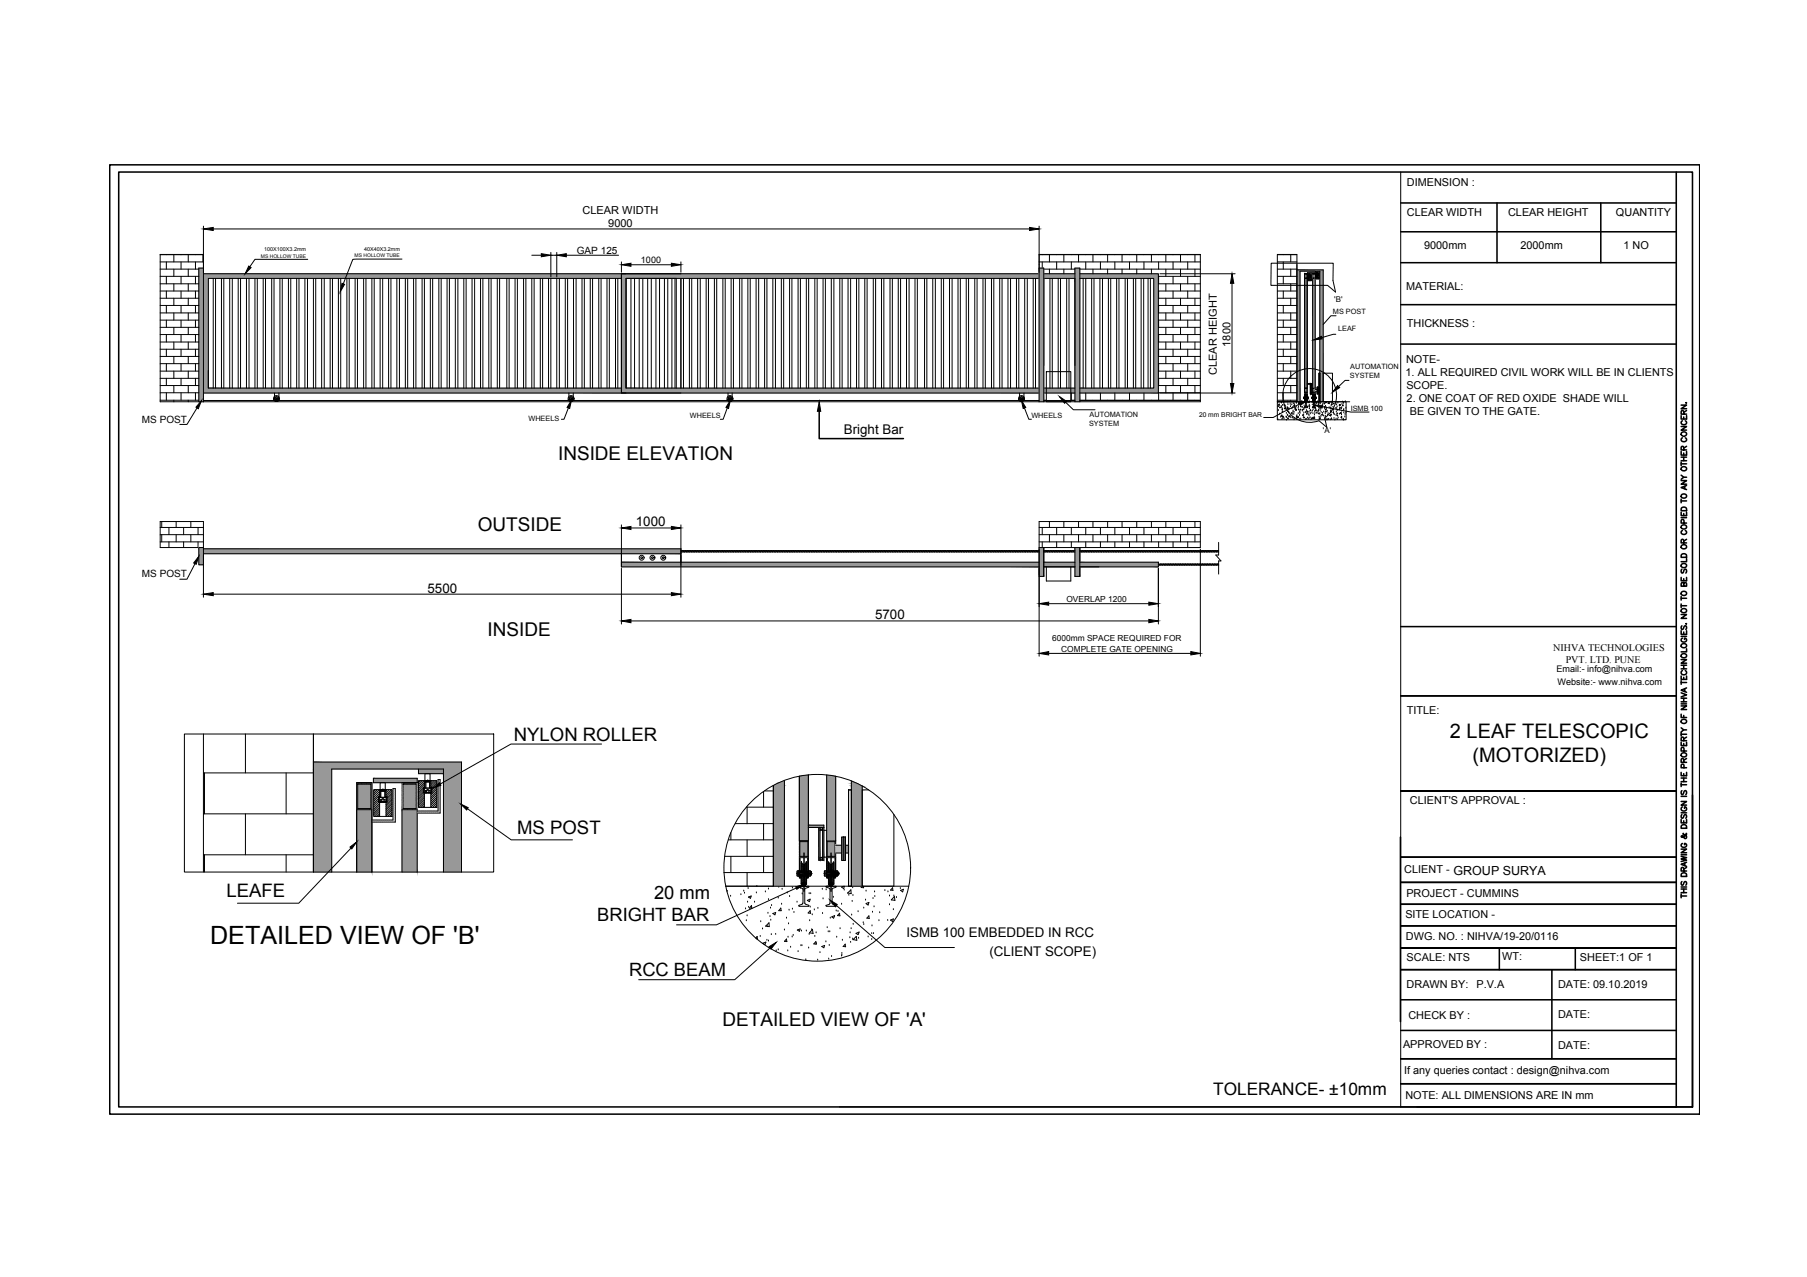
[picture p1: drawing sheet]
<svg xmlns="http://www.w3.org/2000/svg" width="297mm" height="210mm" viewBox="0 0 297 210" stroke-linecap="round" stroke-linejoin="round" font-family="sans-serif">
<defs><g id="words">
<text font-size="4.1" x="34.5" y="155.2">DETAILED VIEW OF 'B'</text>
<g font-size="3.3">
<text x="238.3" y="121.3">2 LEAF TELESCOPIC</text>
<text x="242.1" y="125.3">(MOTORIZED)</text>
</g>
<g font-size="3.1">
<text x="91.7" y="75.6">INSIDE ELEVATION</text>
<text x="78.5" y="87.3">OUTSIDE</text>
<text x="80.1" y="104.5">INSIDE</text>
<text x="84.5" y="121.9">NYLON ROLLER</text>
<text x="85" y="137.1">MS POST</text>
<text x="37.2" y="147.5">LEAFE</text>
<text x="118.8" y="168.7">DETAILED VIEW OF 'A'</text>
</g>
<g font-size="3">
<text x="107.5" y="147.7">20 mm</text>
<text x="98.2" y="151.4">BRIGHT BAR</text>
<text x="103.4" y="160.4">RCC BEAM</text>
</g>
<text font-size="2.8" x="199.4" y="179.9">TOLERANCE- ±10mm</text>
<g font-size="2.2">
<text x="138.7" y="71.4">Bright Bar</text>
<text x="104.5" y="86.5">1000</text>
<text x="70.3" y="97.4">5500</text>
<text x="143.8" y="101.8">5700</text>
<text x="149" y="154.1">ISMB 100 EMBEDDED IN RCC</text>
<text x="162.6" y="157.1">(CLIENT SCOPE)</text>
</g>
<text font-size="2.1" x="238.9" y="143.8">GROUP SURYA</text>
<g font-size="1.8">
<text x="95.8" y="35.1">CLEAR WIDTH</text>
<text x="231.3" y="30.6">DIMENSION :</text>
<text x="231.3" y="35.5">CLEAR WIDTH</text>
<text x="247.9" y="35.5">CLEAR HEIGHT</text>
<text x="265.6" y="35.5">QUANTITY</text>
<text x="100" y="37.4">9000</text>
<text x="234.1" y="40.9">9000mm</text>
<text x="249.9" y="40.9">2000mm</text>
<text x="266.9" y="40.9">1 NO</text>
<text x="231.1" y="47.7">MATERIAL:</text>
<text x="231.3" y="53.8">THICKNESS :</text>
<text x="202.3" y="57" transform="rotate(-90 202.3 57)">1800</text>
<text x="231.1" y="59.7">NOTE-</text>
<text x="200" y="61.6" transform="rotate(-90 200 61.6)">CLEAR HEIGHT</text>
<text x="231.1" y="61.8">1. ALL REQUIRED CIVIL WORK WILL BE IN CLIENTS</text>
<text x="231.2" y="63.9">SCOPE.</text>
<text x="231.2" y="66">2. ONE COAT OF RED OXIDE SHADE WILL</text>
<text x="231.8" y="68.2">BE GIVEN TO THE GATE.</text>
<text x="231.3" y="117.3">TITLE:</text>
<text x="231.8" y="132.2">CLIENT'S APPROVAL :</text>
<text x="230.8" y="143.5">CLIENT -</text>
<text x="231.2" y="147.4">PROJECT - CUMMINS</text>
<text x="231" y="150.9">SITE LOCATION -</text>
<text x="231.1" y="154.4">DWG. NO. : NIHVA/19-20/0116</text>
<text x="231.2" y="157.9">SCALE: NTS</text>
<text x="246.9" y="157.9">WT:</text>
<text x="259.7" y="157.9">SHEET:1 OF 1</text>
<text x="231.2" y="162.4">DRAWN BY:</text>
<text x="231.5" y="167.5">CHECK BY :</text>
<text x="242.7" y="162.4">P.V.A</text>
<text x="256.1" y="162.4">DATE: 09.10.2019</text>
<text x="256.1" y="167.3">DATE:</text>
<text x="230.6" y="172.3">APPROVED BY :</text>
<text x="256.1" y="172.4">DATE:</text>
<text x="230.8" y="176.5">If any queries contact : design@nihva.com</text>
<text x="231" y="180.7">NOTE: ALL DIMENSIONS ARE IN mm</text>
</g>
<g font-size="1.7">
<text x="255.3" y="107.1">NIHVA TECHNOLOGIES</text>
<text x="257.4" y="108.9">PVT. LTD. PUNE</text>
</g>
<g font-size="1.6">
<text x="94.8" y="41.7">GAP 125</text>
<text x="23.3" y="69.5">MS POST</text>
<text x="23.3" y="94.9">MS POST</text>
</g>
<g font-size="1.5">
<text x="105.4" y="43.3">1000</text>
<text x="255.9" y="110.5">Email:- info@nihva.com</text>
<text x="256" y="112.6">Website:- www.nihva.com</text>
</g>
<g font-size="1.4">
<text x="175.3" y="99">OVERLAP 1200</text>
<text x="173" y="105.3">6000mm SPACE REQUIRED FOR</text>
<text x="174.5" y="107.1">COMPLETE GATE OPENING</text>
</g>
<g font-size="1.3">
<text x="219.3" y="49.7">'B'</text>
<text x="217.5" y="71.2">'A'</text>
</g>
<g font-size="1.2">
<text x="219.1" y="51.6">MS POST</text>
<text x="220" y="54.4">LEAF</text>
<text x="221.9" y="62.1">SYSTEM</text>
<text x="222" y="60.6">AUTOMATION</text>
<text x="86.9" y="69.2">WHEELS</text>
<text x="113.4" y="68.7">WHEELS</text>
<text x="169.5" y="68.7">WHEELS</text>
<text x="179" y="70">SYSTEM</text>
<text x="179.1" y="68.6">AUTOMATION</text>
<text x="222" y="67.6">ISMB 100</text>
</g>
<text font-size="1.1" x="197.1" y="68.6">20 mm BRIGHT BAR</text>
<g font-size=".9">
<text x="43.4" y="41.2">100X100X3.2mm</text>
<text x="59.9" y="41.2">40X40X3.2mm</text>
</g>
<g font-size=".8">
<text x="42.9" y="42.3">MS HOLLOW TUBE</text>
<text x="58.3" y="42.2">MS HOLLOW TUBE</text>
</g>
</g></defs>
<!-- layer: 0 -->
<g fill="#989898" stroke="#989898" stroke-width=".16">
<path d="M170.8 45.8v18z"/>
<path d="M171.6 45.8v18z"/>
<path d="M176.7 45.8v18z"/>
<path d="M177.5 45.8v18z"/>
<path d="M140 128.4l.9 .4h-.9z"/>
<path d="M128 128.7l.9-.4v.4z"/>
<path d="M135.9 127.4l1.5 .2h-1.5z"/>
<path d="M131.4 127.6l1.5-.2v.2z"/>
<path d="M177.5 45l12.9 .8v-.8zM177.5 45l12.9 .8h-12.9z"/>
<path d="M171.6 45l5.1 .8v-.8zM171.6 45l5.1 .8h-5.1z"/>
<path d="M102.2 45l68.6 .8v-.8zM102.2 45l68.6 .8h-68.6z"/>
<path d="M189.7 45.8l.7 18v-18zM189.7 45.8l.7 18h-.7z"/>
<path d="M102.2 45.8l.7 18v-18zM102.2 45.8l.7 18h-.7z"/>
<path d="M177.5 63.8l12.9 .8v-.8zM177.5 63.8l12.9 .8h-12.9z"/>
<path d="M171.6 63.8l5.1 .8v-.8zM171.6 63.8l5.1 .8h-5.1z"/>
<path d="M102.2 63.8l68.6 .8v-.8zM102.2 63.8l68.6 .8h-68.6z"/>
<path d="M176.7 44.1l.8 21.9v-21.9zM176.7 44.1l.8 21.9h-.8z"/>
<path d="M33.4 45l68.8 .8v-.8zM33.4 45l68.8 .8h-68.8z"/>
<path d="M33.4 45.8l.8 18v-18zM33.4 45.8l.8 18h-.8z"/>
<path d="M33.4 63.8l68.8 .8v-.8zM33.4 63.8l68.8 .8h-68.8z"/>
<path d="M32.7 44.1l.7 21.9v-21.9zM32.7 44.1l.7 21.9h-.7z"/>
<path d="M170.8 44.1l.8 21.9v-21.9zM170.8 44.1l.8 21.9h-.8z"/>
<path d="M213.2 44.4l4.3 .2v-.2zM213.2 44.4l4.3 .2h-4.3z"/>
<path d="M217 44.6l.5 16.7v-16.7zM217 44.6l.5 16.7h-.5z"/>
<path d="M217 61.3l.5 4.7v-4.7zM217 61.3l.5 4.7h-.5z"/>
<path d="M213.2 44.6l.5 21.4v-21.4zM213.2 44.6l.5 21.4h-.5z"/>
<path d="M215.8 45.8l.4 18v-18zM215.8 45.8l.4 18h-.4z"/>
<path d="M216.7 64l.1 .4v-.4zM216.7 64l.1 .4h-.1z"/>
<path d="M216.5 63.6l.1 1.2v-1.2zM216.5 63.6l.1 1.2h-.1z"/>
<path d="M216.6 63.6l.1 1.2v-1.2zM216.6 63.6l.1 1.2h-.1z"/>
<path d="M215.6 63.2v.1zM215.6 63.2v.1z"/>
<path d="M215.6 63.3v1.3v-1.3zM215.6 63.3v1.3z"/>
<path d="M215.6 64.6v.2zM215.6 64.6v.2z"/>
<path d="M215.4 63.2v.1zM215.4 63.2v.1z"/>
<path d="M215.4 63.3v1.3zM215.4 63.3v1.3z"/>
<path d="M215.4 64.6v.2zM215.4 64.6v.2z"/>
<path d="M214.9 63l.7 .2v-.2zM214.9 63l.7 .2h-.7z"/>
<path d="M214.5 63.8l.3 .8v-.8zM214.5 63.8l.3 .8h-.3z"/>
<path d="M215.8 63.8l.4 .8v-.8zM215.8 63.8l.4 .8h-.4z"/>
<path d="M215.8 45l.4 .7v-.7zM215.8 45l.4 .7h-.4z"/>
<path d="M216.2 44.6l.8 .1v-.1zM216.2 44.6l.8 .1h-.8z"/>
<path d="M214.9 44.8l1.3 .2v-.2zM214.9 44.8l1.3 .2h-1.3z"/>
<path d="M214.5 45l.3 .7v-.7zM214.5 45l.3 .7h-.3z"/>
<path d="M214.5 45.8l.4 18v-18zM214.5 45.8l.4 18h-.4z"/>
<path d="M51.5 125.3l24.4 1.1v-1.1zM51.5 125.3l24.4 1.1h-24.4z"/>
<path d="M72.9 126.4l3 16.9v-16.9zM72.9 126.4l3 16.9h-3z"/>
<path d="M51.5 126.4l3 16.9v-16.9zM51.5 126.4l3 16.9h-3z"/>
<path d="M68.8 126.4l4.1 .8v-.8zM68.8 126.4l4.1 .8h-4.1z"/>
<path d="M61.4 127.9l7.2 .8v-.8zM61.4 127.9l7.2 .8h-7.2z"/>
<path d="M58.6 133.1l2.5 10.2v-10.2zM58.6 133.1l2.5 10.2h-2.5z"/>
<path d="M58.8 128.9l2.2 4v-4zM58.8 128.9l2.2 4h-2.2z"/>
<path d="M66.3 128.9l2.1 4v-4zM66.3 128.9l2.1 4h-2.1z"/>
<path d="M66.1 133.1l2.5 10.2v-10.2zM66.1 133.1l2.5 10.2h-2.5z"/>
<path d="M139 138.9l.5 1.3v-1.3zM139 138.9l.5 1.3h-.5z"/>
<path d="M138.3 137.6l.3 3.8v-3.8zM138.3 137.6l.3 3.8h-.3z"/>
<path d="M138.7 137.6l.3 3.8v-3.8zM138.7 137.6l.3 3.8h-.3z"/>
<path d="M135.2 136l.2 .5v-.5zM135.2 136l.2 .5h-.2z"/>
<path d="M135.2 136.5l.2 4.4v-4.4zM135.2 136.5l.2 4.4h-.2z"/>
<path d="M135.2 140.9l.2 .1zM135.2 140.9l.2 .1z"/>
<path d="M135.2 141l.2 .4v-.4zM135.2 141l.2 .4h-.2z"/>
<path d="M134.6 136l.2 .5v-.5zM134.6 136l.2 .5h-.2z"/>
<path d="M134.6 136.5l.2 4.5v-4.5zM134.6 136.5l.2 4.5h-.2z"/>
<path d="M134.6 141l.2 .4v-.4zM134.6 141l.2 .4h-.2z"/>
<path d="M132.9 135.6l2.5 .4v-.4zM132.9 135.6l2.5 .4h-2.5z"/>
<path d="M140 128.8l1.7 .4-.8-.4zM140 128.8l1.7 .4h-1.7z"/>
<path d="M140 129.2l1.7 .6v-.6zM140 129.2l1.7 .6h-1.7z"/>
<path d="M140 129.8l1.7 15.9v-15.9zM140 129.8l1.7 15.9h-1.7z"/>
<path d="M128 128.7l.9 .4v-.4zM127.1 129.1l.9-.4 .9 .4z"/>
<path d="M127.1 129.1l1.8 16.6v-16.6zM127.1 129.1l1.8 16.6h-1.8z"/>
<path d="M135.9 127.6l1.5 10.6v-10.6zM135.9 127.6l1.5 10.6h-1.5z"/>
<path d="M136 138.3l1.2 2.5v-2.5zM136 138.3l1.2 2.5h-1.2z"/>
<path d="M131.5 138.3l1.3 2.5v-2.5zM131.5 138.3l1.3 2.5h-1.3z"/>
<path d="M131.4 127.6l1.5 10.6v-10.6zM131.4 127.6l1.5 10.6h-1.5z"/>
<path d="M33.4 90.2l78.5 .8v-.8zM33.4 90.2l78.5 .8h-78.5z"/>
<path d="M102.2 92.4l68.6 .8v-.8zM102.2 92.4l68.6 .8h-68.6z"/>
<path d="M32.7 90l.7 2.8v-2.8zM32.7 90l.7 2.8h-.7z"/>
<path d="M176.7 90l.8 4.7v-4.7zM176.7 90l.8 4.7h-.8z"/>
<path d="M170.8 90l.8 4.7v-4.7zM170.8 90l.8 4.7h-.8z"/>
<path d="M171.6 92.4l5.1 .8v-.8zM171.6 92.4l5.1 .8h-5.1z"/>
<path d="M177.5 92.4l12.9 .8v-.8zM177.5 92.4l12.9 .8h-12.9z"/>
</g>
<g fill="none" stroke="#000" stroke-width=".16">
<path d="M33.4 37.2v28.8M35.1 37.6h134.1M170.8 37.2v28.8M230.3 28.3v153.6h-92.3M26.3 41.9h7.1M26.3 43.1h7.1M26.3 44.2h6.4M26.3 45.4h6.4M26.3 46.7h6.4M26.3 47.8h6.4M26.3 49h6.4M26.3 50.2h6.4"/>
<path d="M26.3 51.4h6.4M26.3 52.6h6.4M26.3 53.8h6.4M26.3 55h6.4M26.3 56.2h6.4M26.3 57.4h6.4M26.3 58.6h6.4M26.3 59.8h6.4M27.3 41.8v.1M27.3 43.1v1.1M27.3 45.4v1.3M27.3 47.8v1.2"/>
<path d="M27.3 50.2v1.2M27.3 52.6v1.2M27.3 55v1.2M27.3 57.4v1.2M27.3 59.8v1.2M28.6 41.9v1.2M28.6 44.2v1.2M28.6 46.7v1.1M28.6 49v1.2M28.6 51.4v1.2M28.6 53.8v1.2M28.6 56.2v1.2"/>
<path d="M28.6 58.6v1.2M29.8 41.8v.1M29.8 43.1v1.1M29.8 45.4v1.3M29.8 47.8v1.2M29.8 50.2v1.2M29.8 52.6v1.2M29.8 55v1.2M29.8 57.4v1.2M29.8 59.8v1.2M30.9 41.9v1.2M30.9 44.2v1.2"/>
<path d="M30.9 46.7v1.1M30.9 49v1.2M30.9 51.4v1.2M30.9 53.8v1.2M30.9 56.2v1.2M30.9 58.6v1.2M32.1 41.8v.1M32.1 43.1v1.1M32.1 45.4v1.3M32.1 47.8v1.2M32.1 50.2v1.2M32.1 52.6v1.2"/>
<path d="M32.1 55v1.2M32.1 57.4v1.2M32.1 59.8v1.2M33.4 41.9v1.2M33.4 41.8h-7.1v24.2h171v-24.2h-26.5M33.4 44.1h-.7v21.9M35.1 45.8v18M35.4 45.8v18M36.4 45.8v18M36.8 45.8v18M37.8 45.8v18M38.2 45.8v18"/>
<path d="M39.2 45.8v18M39.5 45.8v18M40.5 45.8v18M40.9 45.8v18M41.9 45.8v18M42.3 45.8v18M43.3 45.8v18M43.6 45.8v18M44.7 45.8v18M45 45.8v18M46 45.8v18M46.4 45.8v18"/>
<path d="M47.4 45.8v18M47.8 45.8v18M48.8 45.8v18M49.1 45.8v18M50.1 45.8v18M50.5 45.8v18M50.6 42.6h-8.7l-.8 1.3M51.5 45.8v18M51.9 45.8v18M52.9 45.8v18M53.3 45.8v18M54.3 45.8v18"/>
<path d="M54.7 45.8v18M55.6 45.8v18M56 45.8v18M57 45.8v18M57.4 45.8v18M58.4 45.8v18M58.8 45.8v18M59.8 45.8v18M60.2 45.8v18M61.1 45.8v18M61.5 45.8v18M62.5 45.8v18"/>
<path d="M62.9 45.8v18M63.9 45.8v18M64.3 45.8v18M65.2 45.8v18M65.7 45.8v18M66.1 42.6h-8.1l-1.6 4.1M66.6 45.8v18M67 45.8v18M68 45.8v18M68.4 45.8v18M69.4 45.8v18M69.8 45.8v18"/>
<path d="M70.7 45.8v18M71.1 45.8v18M72.1 45.8v18M72.5 45.8v18M73.5 45.8v18M73.9 45.8v18M74.8 45.8v18M75.3 45.8v18M76.2 45.8v18M76.6 45.8v18M77.6 45.8v18M78 45.8v18"/>
<path d="M79 45.8v18M79.4 45.8v18M80.3 45.8v18M80.7 45.8v18M81.7 45.8v18M82.1 45.8v18M83.3 45.8v18M83.7 45.8v18M84.7 45.8v18M85 45.8v18M86.1 45.8v18M86.4 45.8v18"/>
<path d="M87.4 45.8v18M87.4 42h1.6M87.8 45.8v18M88.8 45.8v18M89.2 45.8v18M90.2 45.8v18M90.6 41.5v4M90.6 45.8v18M90.6 42h.9M91.5 41.5v4M91.5 45.8v18M91.9 45.8v18"/>
<path d="M92.9 45.8v18M93.1 42h8.6M93.3 45.8v18M94.3 45.8v18M94.7 45.8v18M95.7 45.8v18M96.1 45.8v18M97 45.8v18M97.4 45.8v18M98.4 45.8v18M98.8 45.8v18M99.8 45.8v18"/>
<path d="M100.2 45.8v18M101.2 45.8v18M101.6 45.8v18M102.2 45.8h-68v18h68M102.2 43.1v1.6M102.9 45h-.7v19.6h.7M103.7 45.8v18M103.7 43.5h6.7M104.3 45.8v18M105.1 45.8v18M105.7 45.8v18M106.5 45.8v18"/>
<path d="M107.1 45.8v18M107.8 45.8v18M108.4 45.8v18M109.2 45.8v18M109.8 45.8v18M110.4 45.8v18M111 45.8v18M111.9 45h-78.5v19.6h78.5M111.9 43.1v1.6M111.9 45.8v18M112.4 45.8v18M113.3 45.8v18"/>
<path d="M113.7 45.8v18M114.7 45.8v18M115.1 45.8v18M116.1 45.8v18M116.5 45.8v18M117.4 45.8v18M117.8 45.8v18M118.8 45.8v18M119.2 45.8v18M120.2 45.8v18M120.6 45.8v18M121.6 45.8v18"/>
<path d="M122 45.8v18M122.9 45.8v18M123.3 45.8v18M124.3 45.8v18M124.7 45.8v18M125.7 45.8v18M126.1 45.8v18M127 45.8v18M127.5 45.8v18M128.4 45.8v18M128.8 45.8v18M129.8 45.8v18"/>
<path d="M130.2 45.8v18M131.2 45.8v18M131.6 45.8v18M132.5 45.8v18M132.9 45.8v18M133.9 45.8v18M134.3 45.8v18M135.3 45.8v18M135.7 45.8v18M136.7 45.8v18M137.1 45.8v18M138 45.8v18"/>
<path d="M138.4 45.8v18M139.4 45.8v18M139.8 45.8v18M140.8 45.8v18M141.2 45.8v18M142.2 45.8v18M142.5 45.8v18M143.6 45.8v18M143.9 45.8v18M144.9 45.8v18M145.3 45.8v18M146.3 45.8v18"/>
<path d="M146.7 45.8v18M147.7 45.8v18M148 45.8v18M149 45.8v18M149.4 45.8v18M150.4 45.8v18M150.8 45.8v18M152 45.8v18M152.4 45.8v18M153.3 45.8v18M153.8 45.8v18M154.7 45.8v18"/>
<path d="M155.1 45.8v18M156.1 45.8v18M156.5 45.8v18M157.5 45.8v18M157.9 45.8v18M158.8 45.8v18M159.2 45.8v18M160.2 45.8v18M160.6 45.8v18M161.6 45.8v18M162 45.8v18M163 45.8v18"/>
<path d="M163.4 45.8v18M164.3 45.8v18M164.7 45.8v18M165.7 45.8v18M166.1 45.8v18M167.1 45.8v18M167.5 45.8v18M168.4 45.8v18M168.9 45.8v18M169.8 45.8v18M170.2 45.8v18M170.8 45h-68.6v19.6h68.6"/>
<path d="M170.8 45.8h-67.9v18h67.9M170.8 41.9h26.5M170.8 43.1h26.5M170.8 44.1h.8v21.9M171.3 41.8v.1M171.3 43.1v1M171.6 44.2h5.1M171.6 45h5.1M171.6 45.8h5.1M172.5 41.9v1.2M172.5 44.2v.8M172.6 45.8v18"/>
<path d="M173 45.8v18M173.7 41.8v.1M173.7 43.1v1.1M173.9 45.8v18M174.3 45.8v18M174.9 41.9v1.2M174.9 44.2v.8M175.3 45.8v18M175.7 45.8v18M176.1 41.8v.1M176.1 43.1v1.1M177.3 41.9v1.2"/>
<path d="M177.5 45h12.9v19.6h-12.9M177.5 45.8h12.2v18h-12.2M177.5 44.2h19.8M178.1 45.8v18M178.5 41.8v.1M178.5 43.1v1.1M178.5 45.8v18M179.5 45.8v18M179.7 41.9v1.2M179.7 44.2v.8M179.8 45.8v18M180.8 45.8v18"/>
<path d="M180.9 41.8v.1M180.9 43.1v1.1M181.2 45.8v18M182.1 41.9v1.2M182.1 44.2v.8M182.2 45.8v18M182.6 45.8v18M183.3 41.8v.1M183.3 43.1v1.1M183.6 45.8v18M183.9 45.8v18M184.4 41.9v1.2"/>
<path d="M184.4 44.2v.8M185 45.8v18M185.3 45.8v18M185.7 41.8v.1M185.7 43.1v1.1M186.3 45.8v18M186.7 45.8v18M186.9 41.9v1.2M186.9 44.2v.8M187.6 45.8v18M188 45.8v18M188 41.8v.1"/>
<path d="M188 43.1v1.1M188.7 45.8v18M189.1 45.8v18M189.3 41.9v1.2M189.3 44.2v.8M190.4 45.4h6.9M190.4 46.7h6.9M190.4 47.8h6.9M190.4 49h6.9M190.4 50.2h6.9M190.4 51.4h6.9M190.4 52.6h6.9"/>
<path d="M190.4 53.8h6.9M190.4 55h6.9M190.4 56.2h6.9M190.4 57.4h6.9M190.4 58.6h6.9M190.4 59.8h6.9M190.5 41.8v.1M190.5 43.1v1.1M190.5 45.4v1.3M190.5 47.8v1.2M190.5 50.2v1.2M190.5 52.6v1.2"/>
<path d="M190.5 55v1.2M190.5 57.4v1.2M190.5 59.8v1.2M190.7 45h12.3M191.6 41.9v1.2M191.6 44.2v1.2M191.6 46.7v1.1M191.6 49v1.2M191.6 51.4v1.2M191.6 53.8v1.2M191.6 56.2v1.2M191.6 58.6v1.2"/>
<path d="M192.8 41.8v.1M192.8 43.1v1.1M192.8 45.4v1.3M192.8 47.8v1.2M192.8 50.2v1.2M192.8 52.6v1.2M192.8 55v1.2M192.8 57.4v1.2M192.8 59.8v1.2M194.1 41.9v1.2M194.1 44.2v1.2M194.1 46.7v1.1"/>
<path d="M194.1 49v1.2M194.1 51.4v1.2M194.1 53.8v1.2M194.1 56.2v1.2M194.1 58.6v1.2M195.2 41.8v.1M195.2 43.1v1.1M195.2 45.4v1.3M195.2 47.8v1.2M195.2 50.2v1.2M195.2 52.6v1.2M195.2 55v1.2"/>
<path d="M195.2 57.4v1.2M195.2 59.8v1.2M196.4 41.9v1.2M196.4 44.2v1.2M196.4 46.7v1.1M196.4 49v1.2M196.4 51.4v1.2M196.4 53.8v1.2M196.4 56.2v1.2M196.4 58.6v1.2M202.5 46.6v16.4M209 43.3h10.2l-.1 2.8 .4 1.9-1.3-1.1h-9.3z"/>
<path d="M210 41.8h3.2v24.2h-3.2zM210 41.9h3.2M210 43.1h3.2M210 44.2h3.2M210 45.4h3.2M210 46.7h3.2M210 47.8h3.2M210 49h3.2M210 50.2h3.2M210 51.4h3.2M210 52.6h3.2M210 53.8h3.2"/>
<path d="M210 55h3.2M210 56.2h3.2M210 57.4h3.2M210 58.6h3.2M210 59.8h3.2M210.9 41.8v.1M210.9 43.1v1.1M210.9 45.4v1.3M210.9 47.8v1.2M210.9 50.2v1.2M210.9 52.6v1.2M210.9 55v1.2"/>
<path d="M210.9 57.4v1.2M210.9 59.8v1.2M212.2 41.9v1.2M212.2 44.2v1.2M212.2 46.7v1.1M212.2 49v1.2M212.2 51.4v1.2M212.2 53.8v1.2M212.2 56.2v1.2M212.2 58.6v1.2M213.2 44.4h4.3v21.6M213.2 43.5v22.5"/>
<path d="M214.5 45h.3v.7h-.3zM214.5 45h.4v18.8h-.4zM214.5 45h.4v19.6h-.4zM214.5 45.8h.4M214.5 45.7h.3M214.9 46.1h.6l.1-.9v.9h-.7M214.9 45.3l.2-.1v.8M215 45.2l-.1 .1M215.1 45.2l-.2 .1M215.1 45.4h.1M215.1 45.3l-.2 .1M215.1 45.3l-.2 .2"/>
<path d="M215.1 45.5l-.2 .2M215.1 45.6l-.2 .2M215.1 45.7l-.2 .1M215.1 45.8l-.2 .1M215.1 45.8l-.1 .2M215.1 45.9v.1M215.1 45.2h.1M215.1 45h.2v.2h-.2zM215.1 45.2h.2M215.1 45.2v.2M215.1 45.5v.1M215.1 45.5h.2"/>
<path d="M215.2 45.5v.1M215.3 45.2h.1M215.3 45.4v.2h-.2M215.3 45.2v.2M215.3 45.5v.1M215.3 45.6h.1M215.3 45.4h-.2l-.2 .2M215.3 45.2v.8l.2-.2M215.4 45.2l-.1 .1M215.5 46h.1M215.5 45.7l-.2 .2M215.5 45.8l-.2 .2"/>
<path d="M215.5 45.2l-.2 .2M215.5 45.3l-.2 .2M215.5 45.4l-.2 .1M215.5 45.3l-.2 .1M215.5 45.6l-.2 .1M215.5 45.4l-.2 .2M215.5 45.5l-.2 .2M215.5 45.6l-.2 .2M215.5 45.7l-.2 .1M215.5 45.9l-.1 .1M215.8 45.8h.4M215.8 45v19.6"/>
<path d="M215.8 45h.4v.7h-.4zM215.8 45.7h.4M216.2 45h-1.3v-.2h1.3v19.8h-.6M216.2 45.8h.6l.1-.9v.9h-.7M216.2 45.4l.2-.1-.2 .2M216.2 45.1l.2-.2v.8M216.2 44.6v.1h.8M216.3 44.9l-.1 .1M216.4 44.9l-.2 .1M216.4 45.1h.1M216.4 45.3h.1M216.4 45l-.2 .1"/>
<path d="M216.4 45l-.2 .2M216.4 45.1l-.2 .2M216.4 45.2l-.2 .1M216.4 45.2l-.2 .2M216.4 45.4l-.2 .2M216.4 45.6l-.1 .1M216.4 45.1h.3M216.4 45.3h.2M216.5 45h.1M216.5 44.7h.1v.2h-.1zM216.5 45v.1M216.5 45.2v.1"/>
<path d="M216.5 45.2h.1M216.6 45h.1M216.6 45v.1M216.6 45.2v.1M216.6 45.3h.1M216.6 45.1h.1M216.6 44.9v.8l.2-.2M216.7 44.9l-.1 .1M216.7 45.1v.2h-.3M216.8 45.7h.1M216.8 45l-.1 .1M216.8 45.2l-.2 .1"/>
<path d="M216.8 45l-.2 .1M216.8 45l-.1 .2M216.8 45.1l-.1 .2M216.8 45.2l-.2 .2M216.8 45.3l-.2 .2M216.8 45.4l-.2 .2M216.8 45.5l-.2 .1M216.8 45.6l-.1 .1M219.6 54.9h-.4l-1.9 .6M219.6 51.9h-.8l-1.3 1.4M26.3 61h6.4M26.3 62.2h6.4"/>
<path d="M26.3 63.4h6.4M26.3 64.6h6.4M26.3 65.8h6.4M27.3 62.2v1.2M27.3 64.6v1.2M28.6 61v1.2M28.6 63.4v1.2M28.6 65.8v.2M29.8 62.2v1.2M29.8 64.6v1.2M30.9 61v1.2M30.9 63.4v1.2"/>
<path d="M30.9 65.8v.2M32.1 62.2v1.2M32.1 64.6v1.2M32.4 67.1l-1.7 2.7h-1.2M33.4 65.8h137.4M34.2 60.9v2.9M45 65.6a.49 .49 0 0 0 .4 .4 .49 .49 0 0 0 .5-.4M45.1 64.6v.8l.3 .3h.2l.2-.3v-.8M45.2 65.3l-.1 .3 .3 .3M45.2 65.7l.2 .2M45.2 65.6a.23 .23 0 0 0 .2 .1 .23 .23 0 0 0 .3-.1M45.6 65.2h-.3"/>
<path d="M45.7 65.3l.1 .2M45.8 65.7l-.2 .2M45.8 65.6l-.2 .3M93.4 65.6a.49 .49 0 0 0 .5 .4 .49 .49 0 0 0 .4-.4M93.4 67.1l-.7 1.8h-.4M93.5 64.6v.8l.3 .3h.2l.2-.3v-.8M93.6 65.3v.4l.2 .2M93.6 65.7l.3 .2M93.7 65.6a.23 .23 0 0 0 .2 .1 .23 .23 0 0 0 .2-.1M94 65.2h-.3M94.1 65.3l.1 .2M94.2 65.7l-.2 .2"/>
<path d="M94.2 65.6l-.3 .3M102.9 63.8v-18h8.3v18M119.5 65.6a.49 .49 0 0 0 .5 .4 .49 .49 0 0 0 .5-.4M119.5 67.1l-.6 1.8h-.5M119.7 64.6v.8l.2 .3h.2l.3-.3v-.8M119.7 65.3v.3l.2 .3M119.8 65.7l.2 .2M119.8 65.6a.23 .23 0 0 0 .2 .1 .23 .23 0 0 0 .2-.1M120.1 65.2h-.3M120.2 65.3l.2 .2M120.3 65.7l-.2 .2M120.4 65.6l-.3 .3"/>
<path d="M167.4 65.6a.49 .49 0 0 0 .5 .4 .49 .49 0 0 0 .5-.4M167.6 64.6v.8l.3 .3h.2l.2-.3v-.8M167.6 65.6l.3 .3M167.7 65.3l-.1 .3M167.7 65.7l.2 .2M167.7 65.6a.23 .23 0 0 0 .2 .1 .23 .23 0 0 0 .2-.1M168.1 65.2h-.3M168.2 65.3l.1 .2M168.3 65.7l-.2 .2M168.3 65.6l-.3 .3M168.4 67.1l.7 1.8h.4M171.6 65.8h.4"/>
<path d="M171.6 64.6h5.1M171.6 63.8h5.1M171.6 65.8h5.1M172 61.1h4v4.9h-4zM175.2 66.1l1.2 1.3h3.6M176 65.8h.7M176.1 64.6v1.2M176.7 66v-21.9h.8v21.9M177.5 65.8h19.8M178.5 64.6v1.2M179.7 65.8h.1M180.9 64.6v1.2"/>
<path d="M182.1 65.8h.1M183.3 64.6v1.2M184.4 65.8h.1M185.7 64.6v1.2M186.9 65.8h.1M188 64.6v1.2M189.3 65.8h.1M190.4 61h6.9M190.4 62.2h6.9M190.4 63.4h6.9M190.4 64.6h6.9M190.5 62.2v1.2"/>
<path d="M190.5 64.6v1.2M190.7 64.6h12.3M191.6 61v1.2M191.6 63.4v1.2M191.6 65.8h.1M192.8 62.2v1.2M192.8 64.6v1.2M194.1 61v1.2M194.1 63.4v1.2M194.1 65.8h.1M195.2 62.2v1.2M195.2 64.6v1.2"/>
<path d="M196.4 61v1.2M196.4 63.4v1.2M196.4 65.8h.1M210 66h11.3v3h-11.3zM210 61h3.2M210 62.2h3.2M210 63.4h3.2M210 64.6h3.2M210 65.8h3.2M210 66h11.9M210.1 66.8h.1M210.1 69h.1"/>
<path d="M210.1 67.5h.1M210.2 66.5l.1-.1v.1zM210.3 66.8h.1M210.4 68.1h.1M210.4 67v-.1zM210.5 68.6h.1M210.6 66.2h.1M210.6 66.8h.1M210.6 68.3l.1-.1zM210.7 67h.1M210.7 66.3h.1M210.7 68.5h.1"/>
<path d="M210.7 68.4h.1M210.7 68.9h.1M210.7 67.4h.1M210.8 67.2h.1M210.8 67.8h.1M210.8 68.5l.1-.1zM210.8 66h.1M210.8 66.6h.1M210.8 67.4h.1M210.9 67.7h.1M210.9 68.8h.1M210.9 62.2v1.2"/>
<path d="M210.9 64.6v1.2M211 68.6h.1M211.1 66.1h.1M211.1 66.6h.1M211.1 68.8h.1M211.1 67.1l.1-.1v.1zM211.2 66.8h.1M211.2 67.2l.1-.1zM211.2 66.7h.1M211.4 68.5h.1M211.5 69h.1M211.5 67.9h.1"/>
<path d="M211.5 68.6h.1M211.6 67h.1M211.6 68.2h.1M211.6 68.8h.1M211.7 67.1h.1M211.7 66.1h.1M211.7 67.6h.1M211.7 68.3h.1M211.7 67l-.1 .1 .1-.1M211.7 66.5h.1M211.8 67.2h.1M211.8 67.7h.1"/>
<path d="M211.8 68.8h.1M211.9 67.9h.1M211.9 67.2h.1M211.9 68.3l.1 .2h-.2zM212.1 66.5h.1M212.1 68.5h.1M212.1 68.7h.1M212.1 66.8h.1M212.2 61v1.2M212.2 63.4v1.2M212.2 65.8v.2M212.3 67.9l.1-.1z"/>
<path d="M212.3 66.5h.1M212.3 67.2h.1M212.4 68.7h.1M212.5 67.1h.1M212.5 68.1h.1M212.5 68.7h.1M212.6 67h.1M212.6 67.6h.1M212.6 67.8h.1M212.6 66.4h.1M212.7 68.1h.1M212.7 66.6h.1z"/>
<path d="M212.7 67.8h.1M212.7 69h.1M212.7 68.9h.1M212.8 67.1h.1M212.8 66.5h.1M212.9 67.3v-.2v.1l.1 .1M213 67.1h.1M213.1 66.9h.1M213.1 66.3h.1M213.1 68.5h.1M213.1 68.5h.1v.1zM213.1 67.3v.1h-.1z"/>
<path d="M213.1 69h.1M213.2 68.3h.1M213.3 68.6l.1-.1v.2zM213.3 68.7h.1M213.4 68h.1M213.4 68.6h.1M213.4 67.1h.1M213.4 66.8h.1M213.4 67.4h.1M213.4 66.4h.1M213.5 66.3h.1M213.6 68.3h.1"/>
<path d="M213.6 66.4l-4.3 2.2h-1.6M213.7 67.6h.1M213.7 67.8h.1M213.7 68.9h.1M213.7 67.9h.1M213.7 66v-21.4h3.3v21.4M213.7 67.3h.1v.1zM213.8 66.9h.1M213.8 68.9h.1M213.9 66h.1M214 66h.1M214 66.9h.1"/>
<path d="M214.1 67h.1M214.1 67.6h.1M214.1 66.1h.1M214.1 68.3h.1M214.2 67.3l-.1 .1 .1-.1M214.2 66v.1v-.1M214.2 68.7h.1M214.3 68.5h.1M214.3 68.2h.1M214.3 67.3h.1M214.3 67.9h.1M214.3 67.1h.1"/>
<path d="M214.3 68.7l.1-.1 .1 .1zM214.4 66.1h.1M214.4 66.7h.1M214.4 66.1h.2M214.5 66h.1M214.5 67h.1M214.5 65.3h.1M214.5 65.4v.1v-.1M214.5 63.8h.3v.8h-.3M214.5 63.8h.4M214.5 65.3h.3M214.5 65.4v.1"/>
<path d="M214.5 65.4l.1 .1M214.5 66.3h.1M214.5 66.9h.1M214.5 65.2h.3M214.5 65.5h.3M214.5 65.6h.3M214.5 65.2l.2 .1M214.5 65.5l.2 .1M214.5 65.6l.2-.1 .1 .1M214.5 65.2v.1l.2-.1M214.5 65.5v.1M214.6 66.1v.7"/>
<path d="M214.6 67.8h.1M214.6 69h.1M214.6 66.8l-.2 .2h.5M214.6 65.3h.1M214.7 66.8v.1M214.7 65.2l.1 .1v-.1M214.7 65.2v.1M214.7 65.4v.2M214.7 67.7h.1M214.7 65.3h.1M214.7 66.2v.6M214.7 66.1h.1"/>
<path d="M214.8 67.5h.1M214.8 68h.1zM214.8 66.9l.1 .1M214.8 66.7h.1M214.8 68.9h.1M214.8 65.3h.1M214.8 65.2l-.1 .1M214.8 65.5v.1M214.8 65.5l-.1 .1M214.8 65.4v.1v-.1M214.8 65.4v.1M214.8 65.4l-.1 .1"/>
<path d="M214.9 67h.1M214.9 66h.1M214.9 63h.7v1.8h-.2v-1.6M214.9 63.2h.7M214.9 66.1h-.1M214.9 68.7h.1M214.9 66.9h.1M215 67.6v.1h-.2zM215 66.2h.1M215.1 68.9h.1M215.1 68.2h.1M215.2 67.8h.1"/>
<path d="M215.2 68.3h.1M215.2 66.8h.1M215.2 68.7h.1M215.2 66v.2h-.1zM215.2 66.8l.1-.1zM215.2 66.6h.1M215.2 67.2h.1M215.3 66h.1M215.3 67.2h.1M215.3 68.7h.1M215.4 68h.1M215.4 67.4l.1 .1h-.2z"/>
<path d="M215.4 63.2v1.6M215.4 63.3h.2M215.4 64.6h.2M215.5 67.9h.1M215.5 69h.1M215.6 63.2v1.6M215.6 66.1h.1M215.6 63.3h.2M215.7 68.7l-.1 .1zM215.7 67.6h.1M215.8 66h.1M215.8 67h.1"/>
<path d="M215.8 63.8h.4M215.8 66.1h.1M215.8 68h.1M215.8 66.5h.1M215.8 68.7h.1M215.8 65.3h.1M215.8 65.4v.1v-.1M215.8 65.3h.4M215.8 65.4l.1 .1M215.8 68.7h.1v.1zM215.9 67.4h.1M215.9 65.2h.2"/>
<path d="M215.9 65.5h.2M215.9 65.6h.2M215.9 65.3h-.1M215.9 65.2l.1 .1M215.9 65.5l.1 .1M215.9 65.6l.1-.1 .1 .1M215.9 65.2v.1l.1-.1M215.9 65.5v.1M215.9 66.1v.7M215.9 66.8l-.1 .2M215.9 65.3h.1M216 66.8v.1"/>
<path d="M216 65.2l.1 .1v-.1M216 65.2v.1M216 65.4v.2M216 65.3h.1M216 68.6h.1M216 66.2v.6M216 66.1h.1M216.1 68.2h.1M216.1 68.8h.1M216.1 66.9l.1 .1h-.5M216.1 67.1h.1M216.1 67.6h.1"/>
<path d="M216.1 65.2l-.1 .1M216.1 65.3h.1M216.1 65.5v.1M216.1 65.5l-.1 .1M216.2 66.5h.1M216.2 67.9h.1M216.2 65.3h.1M216.2 65.4v.1v-.1M216.2 65.4l-.1 .1M216.2 65.4l-.2 .1M216.2 66.1h.1M216.2 67.2h.1"/>
<path d="M216.2 67h.1M216.2 66h.1M216.2 63.8h-.4v.8h.4M216.2 64h.3M216.2 64.4h.3M216.2 67.5l.2-.1zM216.2 66.1h-.1M216.3 66.7h.1M216.3 67.3h.1M216.4 66.3l.1-.1zM216.5 67.9h.1M216.5 63.6h.1v1.2h-.1z"/>
<path d="M216.6 63.6h.1v1.2h-.1zM216.6 66h.1M216.6 67.6l.1-.1zM216.7 66.2h.1zM216.7 68l.1-.1v.1zM216.7 66.6h.1M216.7 67.4h.1M216.8 67h.1M216.8 66.4h.1M216.8 68.6h.1M216.8 61.3h.2v4.7h-.2zM216.8 68.9l.1-.1 .1 .1z"/>
<path d="M216.8 64h-.1v.4h.1M216.8 61.3v4.7M217 68.1h.1M217 68.7h.1M217 67.2h.1M217 66.9h.1M217 67.5h.1M217 66.3h.1M217 68.8h.1M217.1 68.5h.1M217.1 66.1h.1M217.1 67.3h.1"/>
<path d="M217.2 67.8h.1M217.3 68.2l.1-.1-.1 .1zM217.4 66.5h.1M217.4 67.9h.1M217.4 66.8l4.7 .9h2.9M217.5 61.3h1.5v4.7h-1.5zM217.6 68.4h.1M217.6 67.7h.1M217.7 66.3l-.1 .1 .1-.1M217.7 66.9l.1-.1v.2zM217.7 67.1h.1M217.7 68.7a4.4 4.4 0 0 0-.2-7.5 4.4 4.4 0 0 0-6.6 3.4 4.4 4.4 0 0 0 5.9 4.6l1.3 1-.3-1.5"/>
<path d="M217.8 67.2h.1M217.8 69h.1M217.8 68h.1M217.8 68.5h.1M217.8 66.2h.1M217.8 68.4h.1M217.9 66.8h.1M217.9 67.4h.1M217.9 66.3h.1M217.9 67.6l.1 .1h-.2zM218 68.9h.1M218 67.7h.1"/>
<path d="M218.1 67.1h.1M218.1 66.2h.1M218.1 67.3h.1M218.2 67.6h.1M218.2 68.9l-.1 .1zM218.2 68.3h.1M218.3 68h.1M218.3 68.9l.1-.1zM218.4 66.2l.1 .1h-.2l.2-.1M218.5 66.4h.1M218.5 67h.1M218.6 68.3l.1-.1v.1z"/>
<path d="M218.7 67.1h.1M218.7 67.6h.1M218.7 68.4h.1M218.7 69h.1M218.7 67.6h.2zM218.8 67.3h.1M218.8 67.1h.1M218.8 67.9h.1M218.8 66.1h.1M218.8 66.7h.1M218.9 68.8h.1M218.9 68.2h.1"/>
<path d="M218.9 68.9h.1M218.9 66.3h.1M218.9 66.5v-.1v.1h.1M219 66.2h.1M219 67.4h.1M219.1 66.9h.1M219.2 66.3h.1zM219.2 67.4h.1M219.2 67.7v.1h-.1zM219.2 68h.1M219.3 68.8h.1M219.3 68.2h.1"/>
<path d="M219.4 69h.1M219.6 66.2h.1M219.6 67.1h.1M219.6 68.3h.1M219.6 68.9h.1M219.7 67.1h.1M219.7 67.7h.1M219.7 66.5h.1M219.8 68.1h.1M219.8 67.5h.1M219.8 66.9h.1M219.8 68.3l.1-.1v.2z"/>
<path d="M219.8 69h.1M219.9 68h.1M219.9 66.3h.1M219.9 67.4h.1M220 68.7h.1M220.1 66.6l.1-.1zM220.2 68.1h.1M220.2 66.8h.1M220.2 67.4h.1M220.2 67.3h.1M220.2 67.1l.1-.1v.1zM220.3 66.5v.1h-.1z"/>
<path d="M220.3 67.9l.1-.1 .1 .1zM220.4 68h.1M220.4 68.6l.2-.1v.1zM220.5 68.2h.1M220.5 68.7h.1M220.5 67.2h.1M220.6 67h.1M220.6 67.6h.1M220.6 66.5h.1M220.7 66.1h.1M220.7 66.7h.1M220.8 69h.1"/>
<path d="M220.8 66.7h.1M220.8 68.9h.1M220.9 66.3h.1M220.9 67.4h.1M220.9 69h.1M220.9 67.3h.1M220.9 67.9h.1M221.1 68.5h.1M221.1 68.1h.1M221.1 66h.1M221.2 67.1h.1M221.3 67.7v.1"/>
<path d="M221.7 62.5h-.6l-1.1 1M26.3 85.7h7.1v4.3h-7.1zM26.3 86.7h7.1M26.3 87.9h7.1M26.3 89.1h7.1M26.6 85.7v1M26.6 87.9v1.2M27.8 86.7v1.2M27.8 89.1v.9M29 85.7v1M29 87.9v1.2M30.2 86.7v1.2"/>
<path d="M30.2 89.1v.9M31.4 85.7v1M31.4 87.9v1.2M32 92.7l-1.3 2.5h-1.2M32.6 86.7v1.2M32.6 89.1v.9M32.7 90h.7v2.8h-.7zM33.4 91.2v7M33.4 90.2h78.5M33.4 91h78.5M35.1 97.7h75.3M102.2 86.3v6.9h68.6"/>
<path d="M102.2 93.4v9.2M102.2 92.4h68.6M103.7 86.8h6.7M111.9 86.3v11.9M111.9 90.7h58.9M111.9 90.5h58.9M112.2 90.5l-.2 .2M112.4 90.5l-.1 .2M112.7 90.5l-.2 .2M113 90.5l-.2 .2 .2-.2M113.3 90.5l-.2 .2M113.5 90.5l-.1 .2 .2-.2"/>
<path d="M113.6 90.7l.2-.2-.1 .2M114.1 90.5l-.2 .2M114.2 90.7l.2-.2-.2 .2M114.7 90.5l-.2 .2M114.9 90.5l-.1 .2M115.2 90.5l-.2 .2M115.5 90.5l-.2 .2 .2-.2M115.8 90.5l-.2 .2M116 90.5l-.1 .2 .2-.2M116.1 90.7l.2-.2-.1 .2M116.6 90.5l-.2 .2M116.7 90.7l.2-.2-.2 .2"/>
<path d="M117.2 90.5l-.2 .2M117.4 90.5l-.1 .2M117.7 90.5l-.2 .2M118 90.5l-.2 .2 .2-.2M118.3 90.5l-.2 .2M118.5 90.5l-.1 .2 .2-.2M118.6 90.7l.2-.2-.1 .2M119.1 90.5l-.2 .2M119.2 90.7l.2-.2-.2 .2M119.7 90.5l-.2 .2M119.9 90.5l-.1 .2M120.2 90.5l-.2 .2"/>
<path d="M120.5 90.5l-.2 .2 .2-.2M120.8 90.5l-.2 .2M121 90.5l-.1 .2 .2-.2M121.1 90.7l.2-.2-.1 .2M121.6 90.5l-.2 .2M121.7 90.7l.2-.2-.2 .2M122.2 90.5l-.2 .2M122.4 90.5l-.1 .2M122.7 90.5l-.2 .2M123 90.5l-.2 .2 .2-.2M123.3 90.5l-.2 .2M123.5 90.5l-.1 .2 .2-.2"/>
<path d="M123.6 90.7l.2-.2-.1 .2M124.1 90.5l-.2 .2M124.2 90.7l.2-.2-.2 .2M124.7 90.5l-.2 .2M124.9 90.5l-.1 .2M125.2 90.5l-.2 .2M125.5 90.5l-.2 .2 .2-.2M125.8 90.5l-.2 .2M126 90.5l-.1 .2 .2-.2M126.1 90.7l.2-.2-.1 .2M126.6 90.5l-.2 .2M126.7 90.7l.2-.2-.2 .2"/>
<path d="M127.2 90.5l-.2 .2M127.4 90.5l-.1 .2M127.7 90.5l-.2 .2M128 90.5l-.2 .2 .2-.2M128.3 90.5l-.2 .2M128.5 90.5l-.1 .2 .2-.2M128.6 90.7l.2-.2-.1 .2M129.1 90.5l-.2 .2 .2-.2M129.2 90.7l.2-.2-.2 .2M129.7 90.5l-.2 .2M129.9 90.5l-.1 .2M130.2 90.5l-.2 .2"/>
<path d="M130.5 90.5l-.2 .2 .2-.2M130.8 90.5l-.2 .2M131 90.5l-.1 .2 .2-.2M131.1 90.7l.2-.2-.2 .2M131.6 90.5l-.2 .2 .2-.2M131.7 90.7l.2-.2-.2 .2M132.2 90.5l-.2 .2M132.4 90.5l-.2 .2M132.7 90.5l-.2 .2M133 90.5l-.2 .2M133.3 90.5l-.2 .2M133.5 90.5l-.1 .2 .2-.2"/>
<path d="M133.6 90.7l.2-.2-.2 .2M134.1 90.5l-.2 .2 .2-.2M134.2 90.7l.2-.2-.2 .2M134.7 90.5l-.2 .2M134.9 90.5l-.2 .2M135.2 90.5l-.2 .2M135.5 90.5l-.2 .2M135.8 90.5l-.2 .2M136 90.5l-.2 .2 .3-.2M136.1 90.7l.2-.2-.2 .2M136.6 90.5l-.2 .2 .2-.2M136.7 90.7l.2-.2-.2 .2"/>
<path d="M137.2 90.5l-.3 .2M137.4 90.5l-.2 .2M137.7 90.5l-.2 .2M138 90.5l-.2 .2M138.3 90.5l-.3 .2M138.5 90.5l-.2 .2 .3-.2M138.6 90.7l.2-.2-.2 .2M139.1 90.5l-.2 .2 .2-.2M139.1 90.7l.3-.2-.2 .2M139.7 90.5l-.3 .2M139.9 90.5l-.2 .2M140.2 90.5l-.2 .2"/>
<path d="M140.5 90.5l-.2 .2M140.8 90.5l-.3 .2M141 90.5l-.2 .2 .3-.2M141.1 90.7l.2-.2-.2 .2M141.6 90.5l-.2 .2 .2-.2M141.6 90.7l.3-.2-.2 .2M142.2 90.5l-.3 .2M142.2 90.7l.2-.2-.2 .2M142.7 90.5l-.2 .2M143 90.5l-.2 .2M143.3 90.5l-.3 .2M143.5 90.5l-.2 .2 .3-.2"/>
<path d="M143.6 90.7l.2-.2-.2 .2M144.1 90.5l-.2 .2 .2-.2M144.1 90.7l.3-.2-.2 .2M144.7 90.5l-.3 .2M144.7 90.7l.2-.2-.2 .2M145.2 90.5l-.2 .2M145.5 90.5l-.2 .2M145.8 90.5l-.3 .2M146 90.5l-.2 .2 .3-.2M146.3 90.5l-.2 .2M146.6 90.5l-.2 .2 .2-.2M146.6 90.7l.3-.2-.2 .2"/>
<path d="M147.2 90.5l-.3 .2M147.2 90.7l.2-.2-.2 .2M147.7 90.5l-.2 .2M148 90.5l-.2 .2M148.3 90.5l-.3 .2M148.5 90.5l-.2 .2 .2-.2M148.8 90.5l-.2 .2M149.1 90.5l-.2 .2 .2-.2M149.1 90.7l.3-.2-.2 .2M149.6 90.5l-.2 .2M149.7 90.7l.2-.2-.2 .2M150.2 90.5l-.2 .2"/>
<path d="M150.5 90.5l-.2 .2M150.7 90.5l-.2 .2M151 90.5l-.2 .2 .2-.2M151.3 90.5l-.2 .2M151.6 90.5l-.2 .2 .2-.2M151.6 90.7l.2-.2-.1 .2M152.1 90.5l-.2 .2M152.2 90.7l.2-.2-.2 .2M152.7 90.5l-.2 .2M153 90.5l-.2 .2M153.2 90.5l-.2 .2M153.5 90.5l-.2 .2 .2-.2"/>
<path d="M153.8 90.5l-.2 .2M154.1 90.5l-.2 .2 .2-.2M154.1 90.7l.2-.2-.1 .2M154.6 90.5l-.2 .2M154.7 90.7l.2-.2-.2 .2M155.2 90.5l-.2 .2M155.4 90.5l-.1 .2M155.7 90.5l-.2 .2M156 90.5l-.2 .2 .2-.2M156.3 90.5l-.2 .2M156.5 90.5l-.1 .2 .2-.2M156.6 90.7l.2-.2-.1 .2"/>
<path d="M157.1 90.5l-.2 .2M157.2 90.7l.2-.2-.2 .2M157.7 90.5l-.2 .2M157.9 90.5l-.1 .2M158.2 90.5l-.2 .2M158.5 90.5l-.2 .2 .2-.2M158.8 90.5l-.2 .2M159 90.5l-.1 .2 .2-.2M159.1 90.7l.2-.2-.1 .2M159.6 90.5l-.2 .2M159.7 90.7l.2-.2-.2 .2M160.2 90.5l-.2 .2"/>
<path d="M160.4 90.5l-.1 .2M160.7 90.5l-.2 .2M161 90.5l-.2 .2 .2-.2M161.3 90.5l-.2 .2M161.5 90.5l-.1 .2 .2-.2M161.6 90.7l.2-.2-.1 .2M162.1 90.5l-.2 .2M162.2 90.7l.2-.2-.2 .2M162.7 90.5l-.2 .2M162.9 90.5l-.1 .2M163.2 90.5l-.2 .2M163.5 90.5l-.2 .2 .2-.2"/>
<path d="M163.8 90.5l-.2 .2M164 90.5l-.1 .2 .2-.2M164.1 90.7l.2-.2-.1 .2M164.6 90.5l-.2 .2M164.7 90.7l.2-.2-.2 .2M165.2 90.5l-.2 .2M165.4 90.5l-.1 .2M165.7 90.5l-.2 .2M166 90.5l-.2 .2 .2-.2M166.3 90.5l-.2 .2M166.5 90.5l-.1 .2 .2-.2M166.6 90.7l.2-.2-.1 .2"/>
<path d="M167.1 90.5l-.2 .2M167.2 90.7l.2-.2-.2 .2M167.7 90.5l-.2 .2M167.9 90.5l-.1 .2M168.2 90.5l-.2 .2M168.5 90.5l-.2 .2 .2-.2M168.8 90.5l-.2 .2M169 90.5l-.1 .2 .2-.2M169.1 90.7l.2-.2-.1 .2M169.6 90.5l-.2 .2M169.7 90.7l.2-.2-.2 .2M170.2 90.5l-.2 .2"/>
<path d="M170.4 90.5l-.1 .2M170.7 90.5l-.2 .2M170.8 90.7h.1M170.8 90h26.5v-4.3h-26.5v22.2M170.8 86.7h26.5M170.8 87.9h26.5M170.8 89.1h26.5M171.3 86.7v1.2M171.3 89.1v.9M171.6 90v4.7h-.8M171.6 93.2h5.1M171.6 92.4h5.1"/>
<path d="M171.6 90.7h5.1M171.6 90.5h5.1M171.6 90.7l.2-.2-.1 .2M172 93.2v2.3h4v-2.3M172.1 90.5l-.2 .2M172.2 90.7l.2-.2-.2 .2M172.4 99.2h16.4M172.5 85.7v1M172.5 87.9v1.2M172.7 90.5l-.2 .2M172.9 90.5l-.1 .2M173.2 90.5l-.2 .2"/>
<path d="M173.5 90.5l-.2 .2 .2-.2M173.7 86.7v1.2M173.7 89.1v.9M173.8 90.5l-.2 .2M174 90.5l-.1 .2 .2-.2M174.1 90.7l.2-.2-.1 .2M174.6 90.5l-.2 .2M174.7 90.7l.2-.2-.2 .2M174.9 85.7v1M174.9 87.9v1.2M175.2 90.5l-.2 .2M175.4 90.5l-.1 .2"/>
<path d="M175.7 90.5l-.2 .2M176 90.5l-.2 .2 .2-.2M176.1 86.7v1.2M176.1 89.1v.9M176.3 90.5l-.2 .2M176.5 90.5l-.1 .2 .2-.2M176.6 90.7l.1-.1v.1M176.7 90v4.7h.8v-4.7M177.3 85.7v1M177.3 87.9v1.2M177.5 92.4h12.9v.8h-12.9M177.5 90.7h22.8"/>
<path d="M177.5 90.5h22.8M177.7 90.5l-.2 .2M177.9 90.5l-.1 .2M178.2 90.5l-.2 .2M178.5 86.7v1.2M178.5 89.1v.9M178.5 90.5l-.2 .2 .2-.2M178.8 90.5l-.2 .2M179 90.5l-.1 .2 .2-.2M179.1 90.7l.2-.2-.1 .2M179.6 90.5l-.2 .2 .2-.2M179.7 85.7v1"/>
<path d="M179.7 87.9v1.2M179.7 90.7l.2-.2-.2 .2M180.2 90.5l-.2 .2M180.4 90.5l-.1 .2M180.7 90.5l-.2 .2M180.9 86.7v1.2M180.9 89.1v.9M181 90.5l-.2 .2M181.3 90.5l-.2 .2M181.5 90.5l-.1 .2 .2-.2M181.6 90.7l.2-.2-.1 .2M182.1 85.7v1"/>
<path d="M182.1 87.9v1.2M182.1 90.5l-.2 .2 .2-.2M182.2 90.7l.2-.2-.2 .2M182.7 90.5l-.2 .2M182.9 90.5l-.1 .2M183.2 90.5l-.2 .2M183.3 86.7v1.2M183.3 89.1v.9M183.5 90.5l-.2 .2M183.8 90.5l-.2 .2M184 90.5l-.1 .2 .2-.2M184.1 90.7l.2-.2-.1 .2"/>
<path d="M184.4 85.7v1M184.4 87.9v1.2M184.6 90.5l-.2 .2 .2-.2M184.7 90.7l.2-.2-.2 .2M185.2 90.5l-.2 .2M185.4 90.5l-.1 .2M185.7 86.7v1.2M185.7 89.1v.9M185.7 90.5l-.2 .2M186 90.5l-.2 .2M186.3 90.5l-.2 .2M186.5 90.5l-.1 .2 .2-.2"/>
<path d="M186.6 90.7l.2-.2-.2 .2M186.9 85.7v1M186.9 87.9v1.2M187.1 90.5l-.2 .2 .2-.2M187.2 90.7l.2-.2-.2 .2M187.7 90.5l-.2 .2M187.9 90.5l-.2 .2M188 86.7v1.2M188 89.1v.9M188.2 90.5l-.2 .2M188.5 90.5l-.2 .2M188.8 90.5l-.2 .2"/>
<path d="M189 90.5l-.2 .2 .3-.2M189.1 90.7l.2-.2-.2 .2M189.3 85.7v1M189.3 87.9v1.2M189.6 90.5l-.2 .2 .2-.2M189.7 90.7l.2-.2-.2 .2M190.2 90.5l-.3 .2M190.2 90.7l.2-.2-.2 .2M190.4 92.7h9.9M190.4 93.4v9.2M190.4 92.9h9.9M190.5 86.7v1.2"/>
<path d="M190.5 89.1v.9M190.7 90.5l-.2 .2M190.8 92.7l-.3 .2M190.8 92.9l.2-.2-.2 .2M191 90.5l-.2 .2M191.3 90.5l-.2 .2M191.3 92.7l-.2 .2M191.5 90.5l-.2 .2 .3-.2M191.6 92.7l-.2 .2M191.6 90.7l.2-.2-.2 .2M191.6 85.7v1M191.6 87.9v1.2"/>
<path d="M191.9 92.7l-.3 .2M192.1 90.5l-.2 .2 .2-.2M192.1 92.7l-.2 .2 .3-.2M192.2 90.7l.2-.2-.2 .2M192.4 92.7l-.2 .2M192.7 90.5l-.3 .2M192.7 92.7l-.2 .2 .2-.2M192.7 90.7l.2-.2-.2 .2M192.7 92.9l.3-.2-.2 .2M192.8 86.7v1.2M192.8 89.1v.9M193.2 90.5l-.2 .2"/>
<path d="M193.3 92.7l-.3 .2M193.3 92.9l.2-.2-.2 .2M193.5 90.5l-.2 .2M193.8 90.5l-.3 .2M193.8 92.7l-.2 .2M194 90.5l-.2 .2 .3-.2M194.1 85.7v1M194.1 87.9v1.2M194.1 92.7l-.2 .2M194.3 90.5l-.2 .2M194.4 92.7l-.3 .2M194.6 90.5l-.2 .2 .2-.2"/>
<path d="M194.6 92.7l-.2 .2 .2-.2M194.6 90.7l.3-.2-.2 .2M194.9 92.7l-.2 .2M195.2 90.5l-.3 .2M195.2 92.7l-.2 .2 .2-.2M195.2 90.7l.2-.2-.2 .2M195.2 86.7v1.2M195.2 89.1v.9M195.2 92.9l.3-.2-.2 .2M195.7 90.5l-.2 .2M195.7 92.7l-.2 .2M195.8 92.9l.2-.2-.2 .2"/>
<path d="M196 90.5l-.2 .2M196.3 90.5l-.3 .2M196.3 92.7l-.2 .2M196.4 85.7v1M196.4 87.9v1.2M196.5 90.5l-.2 .2 .3-.2M196.6 92.7l-.2 .2M196.8 90.5l-.2 .2M196.9 92.7l-.3 .2M197.1 90.5l-.2 .2 .2-.2M197.1 92.7l-.2 .2 .2-.2M197.1 90.7l.3-.2-.2 .2"/>
<path d="M197.3 90.3v17.6M197.4 92.7l-.2 .2M197.7 90.5l-.3 .2M197.7 92.7l-.2 .2 .2-.2M197.7 90.7l.2-.2-.2 .2M197.7 92.9l.3-.2-.2 .2M198.2 90.5l-.2 .2M198.2 92.7l-.2 .2M198.3 92.9l.2-.2-.2 .2M198.5 90.5l-.2 .2M198.8 90.5l-.3 .2M198.8 92.7l-.2 .2"/>
<path d="M199 90.5l-.2 .2 .3-.2M199.1 92.7l-.2 .2M199.3 90.5l-.2 .2M199.3 92.7l-.2 .2M199.6 90.5l-.2 .2 .2-.2M199.6 92.7l-.2 .2 .2-.2M199.6 90.7l.3-.2-.2 .2M199.9 92.7l-.2 .2M200.2 90.5l-.3 .2M200.2 92.7l-.2 .2 .2-.2M200.2 90.7l.1-.1-.1 .1M200.2 92.9l.1-.1v.1"/>
<path d="M200.3 89.2v2h-.4l.8 1h-.4v2.2M103.7 102.1h85.1M172.4 107.4h23.3M30.3 120.7h50.9v22.6h-50.9zM33.4 120.7v22.6M33.4 127h18.1M33.4 133.8h18.1M33.6 127v6.8M40.3 120.7v6.3M40.3 133.8v6.7M47 127v6.8M51.5 120.7v22.6"/>
<path d="M51.5 125.3h24.4v18M57.7 139.4l-8.6 9.1h-10.1M58.6 128.7h2.5v14.6v-14.6h-2.5v14.6zM58.6 133.1h2.5M58.8 128.9h2.2v4h-2.2zM58.8 128.9h2.2M58.8 132.9h2.2M61.1 134.8h3.5v-5.2h.4v5.5h-3.9M61.7 129.8l-.3 .3M62 129.8l-.6 .6M62.2 131.2l-.8 .8M62.2 131.5l-.8 .8"/>
<path d="M62.2 131.9l-.8 .8M62.3 130.9v.2h1.3v-.2M62.3 131.1v.6M62.3 131.7l.1 .2M62.3 131.7h1.2M62.4 129.8l-1 .9M62.4 130.1l-1 1M62.4 130.4l-1 1M62.4 130.7l-1 1M62.4 132l-1 1M62.4 132.3l-1 1M62.4 132.7l-1 .9"/>
<path d="M62.4 133l-1 .9M62.4 133.3l-.9 .9M62.4 133.6l-.6 .6M62.4 133.9l-.3 .3M62.4 129.8v4.4M62.5 128.7h.8v1.1h-.8zM62.5 130.9h-.3v1M62.5 129.9l.4-.2 .4 .2M62.5 129.9v1.2M62.5 129.9h.8M62.6 131.4v.5M62.6 131.4h.7"/>
<path d="M62.6 131.4l.3-.2 .4 .2M62.6 130h.6M62.6 130v1.1M62.6 130l-.1 .1h.8l-.1-.1M62.7 131.4v.5M63.1 131.4v.5M63.2 130v1.1M63.3 131.4v.5M63.3 130.9h.3v1h-1.4M63.3 129.9v1.2M63.5 129.8v4.4M63.5 131.9h.1"/>
<path d="M63.5 131.7l-.1 .2M63.5 131.1v.6M63.6 129.8l-.1 .2M64 129.8l-.5 .5M64.3 129.8l-.8 .8M64.4 130l-.9 .9M64.4 130.3l-.8 .8M64.4 130.6l-.8 .8M64.4 130.9l-.8 .8M64.4 131.3l-.9 .9M64.4 131.9l-.9 1M64.4 131.6l-.9 .9"/>
<path d="M64.4 132.2l-.9 1M64.4 132.5l-.9 1M64.4 132.9l-.9 1M64.4 133.2l-.9 1M64.4 133.5l-.6 .7M64.4 133.8l-.3 .4M64.4 134.2h.1M66.1 128.7v14.6M66.1 133.1h2.5M66.3 128.9h2.1v4h-2.1zM66.3 128.9h2.1M66.3 132.9h2.1"/>
<path d="M68.6 128.7h-7.2v-.8h7.2v15.4M68.6 133.3h3.4v-5.2h.3v5.5h-3.7M68.8 126.4v.8h4.1M69.1 128.3l-.3 .3M69.4 128.3l-.6 .6M69.6 129.7l-.8 .8M69.6 130l-.8 .9M69.6 130.3l-.8 .9M69.6 129.5h1.4M69.7 129.5v.8M69.7 130.3h.1M69.7 130.3h1.2"/>
<path d="M69.7 128.3l-.9 .9M69.8 128.3v4.4M69.8 128.6l-1 1M69.8 128.9l-1 1M69.8 129.2l-1 1M69.8 130.5l-1 1M69.8 130.9l-1 .9M69.8 131.1l-1 1.1M69.8 131.5l-1 1M69.8 131.8l-.9 .9M69.8 132.1l-.6 .6M69.8 132.5l-.3 .2"/>
<path d="M69.9 127.2h.8v1.1h-.8zM69.9 129.5h-.3v.8M69.9 128.4l.4-.2 .4 .2M69.9 128.4v1.1M69.9 128.4h.8M69.9 130v.3M69.9 130h.8M69.9 130l.4-.2 .4 .2M70 128.5v1M70 128.5l-.1 .1h.8l-.1-.1M70 128.5h.6M70.1 130v.3"/>
<path d="M70.5 130v.3M70.6 128.5v1M70.7 129.5h.3M70.7 128.4v1.1M70.7 130v.3M70.8 128.3v4.4M70.9 130.3l-.1 .1M70.9 130.3h-.1M70.9 129.5v.8M71 129.5h.1M71 128.3l-.2 .2M71 129.5v.8h-1.4"/>
<path d="M71.3 128.3l-.5 .5M71.7 128.3l-.9 .8M71.8 128.5l-1 1M71.8 129.5l-.8 .8M71.8 129.8l-1 .9M71.8 130.4l-1 1M71.8 128.8l-.8 .8M71.8 129.1l-.8 .8M71.8 130.1l-1 1M71.8 130.7l-1 1M71.8 131.1l-1 .9M71.8 131.4l-1 .9"/>
<path d="M71.8 131.7l-1 1M71.8 132l-.7 .7M71.8 132.3l-.3 .4M71.8 132.7h.1M76.8 132.9l7.2 5.1h10.1M98.9 122.3h-14.9l-11.6 6.6M119.7 138h7.4M120.1 136.9v1.1M120.9 135.4h6.2M122.7 132.7h4.4M122.8 132.7v2.7M122.8 138v2.8"/>
<path d="M125.5 130.1v2.6M125.5 135.4v2.6M125.7 130h1.4M128.9 128.3v17.4M131.4 127.6v10.6h1.5v-10.8v13.5h-1.5zM131.4 138.2h1.5M131.5 138.3h1.3v2.5h-1.3zM132.9 135.6h2.5v5.8h-.8v-5.4M132.9 136h2.5M134.8 136v5.4M134.8 136.5h.4M135.2 136v5.4"/>
<path d="M135.4 136.5h.5M135.9 127.4v13.5M135.9 138.2h1.5M136 138.3h1.2v2.5h-1.2zM137.4 127.6v13.3h-2M137.4 138.9h.9M138.3 137.6h.4v3.8h-.4zM138.6 137.6h.4v3.8h-.4zM139.5 129.8h.5v15.9h-.5zM139.5 138.9h-.5v1.3h.5M139.5 129.8v15.9M140 128.4v17.3"/>
<path d="M141.7 129.2v16.5l-.1 .2h.4M142.8 129.8h-1.1v15.9h5.2v-11.8M33.4 140.5h18.1M33.6 140.5v2.8M47 140.5v2.8M54.5 143.3v-16.9h18.4v16.9M119 143.4h8.1M119.1 140.8h8M119.5 146.5h.1M120.1 147.3h.1M120.1 140.8v2.6M121.8 147.1h.1"/>
<path d="M122.3 146.5h.1M122.4 146.8h.1M122.6 149.4h.1M122.7 151.3h.1M122.8 150.5h.1M122.8 143.4v2.3M122.9 148.3h.1M123 146.1h.1M123 147.4l.5-.1-.1 .4zM123.1 149.1h.1M123.6 149.3l-.1-.5-.3 .5h.4M124 148.3h.1"/>
<path d="M124.2 154.2l.3-.3v.4M124.3 146.8h.1M124.4 154.3h.1M124.4 145.7h.1M125 153.9h.1M125.1 151.5h.1M125.3 152.7h.1M125.4 155l.3 .3 .2-.4-.5 .1M125.5 140.8v2.6M125.8 146.6h.1M125.9 152.2l.5-.5v.6zM126.1 154.6h.1"/>
<path d="M126.2 152.3h.1M126.2 150.1h.1M126.3 147.9h.1M126.3 146.1h.1M126.3 154.7h.1M126.6 150.7h.1M126.6 155.8l-5.8 5.2h-15.8M126.7 149.3h.1M126.7 151.3h.1M126.8 153.6h.1M126.8 148.8h.1M127 150.2l.5-.2-.1 .4z"/>
<path d="M127.1 145.7v-16.6v16.6h-7.8h30.1M127.5 153.6h.1M127.6 156.3h.1M127.9 147.6h.1M127.9 156.1h.1M128 145.8h.1M128.4 149.7v-.4l-.4 .4h.4M128.5 148.6h.1M128.6 146.2h.1M128.9 152.9h.1M129.3 150.9h.1M129.3 154.8v-.5l-.4 .4 .5 .1"/>
<path d="M129.4 146.8h.1M129.5 156.3h.1M129.5 154.1h.1M129.6 151.8h.1M129.7 149.6h.1M129.8 147.4h.1M130 155.7h.1M130.2 154h.1M130.3 146h.1M130.3 149.4h.1M130.4 153.8h.1M130.5 150h.1"/>
<path d="M130.9 146l-13.1 6h-6.6M131 148.3h.1M131.1 152.9l.4-.2-.1 .4zM131.2 156.4h.1M131.3 148.9v.1h1.7v-.1M131.3 145.8v-.1h1.7v.1M131.3 145.7l.1 .1M131.4 145.8l.5 .2M131.5 143.4v-.2l.1 .2M131.5 143.8v.2l.1-.2M131.6 143.8v.2h.1M131.6 143.8h.4"/>
<path d="M131.6 146h.1M131.7 155.4h.1M131.7 143.2h-.1v.2M131.7 143.3l.5-.3 .4 .3zM131.7 143h.9M131.7 143.8h.9l-.4 .3zM131.7 144.1h.9M131.7 143v.3l.3 .1h-.4M131.7 143l.5 .3 .4-.3M131.7 144.1l.5-.3 .4 .3M131.7 143.8v.3M131.7 153h.1"/>
<path d="M131.8 155.4h.1M131.9 146l.1 .2M131.9 146.9h.1M131.9 148.6l-.6 .3M132 148.4l-.1 .2M132 143.8h.1M132 146.2v2.3M132.2 143v.4M132.2 143.8v.3M132.3 146.2v2.3M132.3 148.4l.1 .2M132.3 143.8h.1"/>
<path d="M132.3 143.8h.4M132.4 148.6l.6 .3M132.5 157.8h.1M132.5 153h.1M132.6 143v.3l-.3 .1h.4M132.6 143.2h.1v.2M132.6 143.8v.3M132.7 143.4v-.2l.1 .2M132.7 143.8v.2l.1-.2M132.7 143.8v.2h-.1M132.9 155.8h.1M132.9 145.8l-.6 .4"/>
<path d="M133 145.7l-.1 .1M133 153.6h.1M133 146.9h.1M133.1 151.3h.1M133.2 149.1h.1M133.2 147.8l-.5 .2 .4 .2 .1-.4M133.2 150.1v-.4l-.4 .4h.5M133.3 146.9h.1M133.4 152.8h.1M133.5 150.4h.1M133.6 153.4l-.5-.1 .5-.5v.7M133.9 149.6h.1"/>
<path d="M133.9 153.9h.1M134.2 153.3h.1M134.2 155.2l-.1-.4-.3 .4h.4M134.2 155.1h.1M134.4 157.8h.1M134.5 149.3h.1M134.8 156.6h.1M134.8 141h.4M135.1 155.6l.5-.2-.2 .4zM135.2 146.2h.1M135.2 150.2h.1M135.3 147.7h.1"/>
<path d="M135.8 154.8h.1M135.8 145.7v.1M135.8 146.3h.1M135.8 148.9v.1h1.7v-.1M135.8 145.8v-.1h1.7v.1M135.8 148.8v.1M135.8 145.8l.6 .4M136 152.5h.1M136 143.4v-.2v.2M136 143.8v.2v-.2M136 143.8v.2h.2M136 143.8h.4"/>
<path d="M136.1 153.2h.1M136.2 143l.4 .3 .5-.3M136.2 143.3l.4-.3 .5 .3zM136.2 143h.9M136.2 143.8h.9l-.5 .3zM136.2 144.1h.9M136.2 143v.3l.2 .1h-.4M136.2 143.2h-.2v.2M136.2 144.1l.4-.3 .5 .3M136.2 143.8v.3M136.2 157.6h.1M136.3 155.4h.1"/>
<path d="M136.4 148.6l-.6 .2M136.4 153.2h.1M136.4 148.4l-.1 .2M136.4 143.8h.1M136.4 146.2v2.3M136.5 150.9h.1M136.6 143v.4M136.6 143.8v.3M136.7 157.2h.1M136.8 146.2v2.3M136.8 148.4l.1 .2M136.8 143.8h.1"/>
<path d="M136.8 143.8h.4M136.9 148.6l.5 .2M137 147.5h.1M137.1 143v.3l-.3 .1h.4M137.1 143.8v.3M137.1 143.2h.1v.2M137.2 143.4v-.2l.1 .2M137.2 143.8v.2l.1-.2M137.2 150.5l-.5 .2 .3 .2 .2-.4M137.2 143.8v.2h-.1M137.4 148.8v.1M137.4 140.2h.9"/>
<path d="M137.4 145.7v.1M137.4 145.8l-.6 .4M137.5 149.7h.1M137.5 148.8l8 6.9h11.4M137.5 154.1h.1M137.8 149.8h.1M138 150.5v-.4l-.3 .4h.4M138.1 152.7h.1M138.3 148.6h.1M138.3 157.1h.1M138.4 157h.1M138.4 156.7h.1"/>
<path d="M138.5 154.6h.1M138.7 145.7l-.4 .1M138.8 146.3h.1M138.8 145.7l-.1 .4-.4-.3M139 155.6l-.1-.4-.3 .4h.4M139.3 146.8l.6 .1v-.6l-.6 .5M139.5 147.2h.1M139.7 154.1h.1M139.7 153.3h.1M139.8 154.9h.1M139.9 152.7h.1M140 150.4h.1"/>
<path d="M140.1 148.2h.1M140.2 145.9h.1M140.2 154.3h.1M140.2 147.2h.1M140.2 154.4l.6 .2v-.7l-.6 .6M140.3 151.9h.1M140.7 153.4l.5-.2-.1 .4zM141.1 149.9h.1M141.1 154.2h.1M141.9 151.7h.1M141.9 145.7v.2M142 149.3h.1"/>
<path d="M142 152h.1M142.3 148h.1M142.4 146.5h.1M142.4 148.5l.4-.2-.1 .5-.3-.3M142.7 154h.1M142.9 151l-.1-.5-.3 .4 .4 .1M143.3 154.4h.1M143.3 153.5h.1M143.3 152.2h.1M143.4 149.9h.1M143.5 147.7h.1M143.6 153.5h.1"/>
<path d="M143.7 149.1h.1M143.8 146.6h.1M143.8 147.4h.1M144.5 151.3h.1M144.6 150h.1M145.5 146.4h.1M145.9 151.3h.1M146 146.6h.1M146.2 148.7h.1M146.2 147.3h.1M146.4 151.2l.5-.2-.2 .5-.3-.2M146.8 146.3l-.1-.4-.3 .4h.4"/>
<path d="M146.9 149.5h.1M146.9 147.3h.1M147 147.4l.1 .6-.6-.1zM147.4 147.5h.1M148 146.1h.1M148 146.3l.5-.1-.1 .4z"/>
<circle cx="45.4" cy="65.5" r=".49"/>
<circle cx="45.4" cy="65.5" r=".23"/>
<circle cx="45.4" cy="65.5" r=".06"/>
<circle cx="93.9" cy="65.5" r=".49"/>
<circle cx="93.9" cy="65.5" r=".23"/>
<circle cx="93.9" cy="65.5" r=".06"/>
<circle cx="120" cy="65.5" r=".49"/>
<circle cx="120" cy="65.5" r=".23"/>
<circle cx="120" cy="65.5" r=".06"/>
<circle cx="167.9" cy="65.5" r=".49"/>
<circle cx="167.9" cy="65.5" r=".23"/>
<circle cx="167.9" cy="65.5" r=".06"/>
<circle cx="215.5" cy="64.7" r=".06"/>
<circle cx="215.5" cy="63.2" r=".06"/>
<circle cx="105.5" cy="91.7" r=".4"/>
<circle cx="105.5" cy="91.7" r=".15"/>
<circle cx="107.3" cy="91.7" r=".4"/>
<circle cx="107.3" cy="91.7" r=".15"/>
<circle cx="109" cy="91.7" r=".4"/>
<circle cx="109" cy="91.7" r=".15"/>
<circle cx="135" cy="136.2" r=".19"/>
<circle cx="134.3" cy="142.6" r="15.3"/>
<circle cx="135" cy="141.2" r=".19"/>
</g>
<g fill="#bababa" stroke="#bababa" stroke-width=".16">
<path d="M171.6 45.8v14.3zM171.6 45.8v14.3z"/>
<path d="M216.2 64l.3 .4v-.4zM216.2 64l.3 .4h-.3z"/>
<path d="M137.4 138.9l.9 1.3v-1.3zM137.4 138.9l.9 1.3h-.9z"/>
</g>
<g fill="#000" stroke="#000" stroke-width=".16">
<path d="M33.4 37.6l1.7-.2v.5zM169.2 37.4l1.6 .2-1.6 .3zM40.9 43.7l.4 .3-1 1zM56.2 46.6l.4 .1-.7 1.3zM89 41.7l1.6 .3-1.6 .2zM91.5 42l1.6-.3v.5zM102.2 43.5l1.5-.2v.5zM110.4 43.3l1.5 .2-1.5 .3zM202.5 45l.3 1.6h-.5zM215.9 55.9l1.3-.6 .1 .4zM33.1 65.9l-.5 1.3-.4-.3zM93.9 65.8l-.3 1.3-.4-.1z"/>
<path d="M120.1 65.8l-.3 1.3-.5-.1zM134.7 66l.2 1.6h-.5zM167.9 65.8l.7 1.2-.4 .1zM174.2 65.2l1.1 .8-.3 .3zM202.3 63h.5l-.3 1.6zM213.5 66.2l1.4-.4-1.2 .8zM216 66.6h1.4l-.1 .5zM219.9 63.4l.3 .3-1.2 .8zM32.7 91.4l-.4 1.4-.5-.3zM33.4 97.7l1.7-.3v.5zM102.2 86.8l1.5-.3v.5zM110.4 97.4l1.5 .3-1.5 .2z"/>
<path d="M110.4 86.5l1.5 .3-1.5 .2zM170.8 99.2l1.6-.2v.5zM188.8 99l1.6 .2-1.6 .3zM102.2 102.1l1.5-.3v.6zM170.8 107.4l1.6-.3v.6zM188.8 101.8l1.6 .3-1.6 .3zM195.7 107.1l1.6 .3-1.6 .3zM57.5 139.2l1.1-.8-.8 1.1zM71.2 129.5l1.1-.8 .2 .4zM75.7 132.2l1.3 .6-.3 .3zM126.4 155.6l1.2-.7-.9 1.1zM130.8 145.8l1.4-.4-1.2 .8z"/>
<path d="M136.4 148l1.2 .7-.3 .4z"/>
</g>
<g fill="none" stroke="#000" stroke-width=".25">
<path d="M18 27.1h261.4v156h-261.4zM19.5 28.3h258.7v153.6h-258.7zM230.3 38.1h45.2M230.3 33.4h45.2M246.1 33.4v9.8M263.1 33.4v9.8M275.5 28.3v153.6h-45.2M230.3 43.2h45.2M230.3 50.1h45.2M230.3 56.6h45.2M134.7 67.6v4.5h13.8M276.4 79h.8l-.8 .6h.8"/>
<path d="M276.4 74.2v.6h.8v-.6M276.4 70.1h.8l-.8 .6h.8M276.4 68.3v.6h.8v-.6M276.4 66.6h.8l-.8 .6h.8M276.4 75.9v.6M276.4 78.1l.4 .3M276.4 76.2h.8M276.4 75.7h.8M276.4 75.1h.8M276.4 76.9a.42 .42 0 0 1 .6-.2 .42 .42 0 0 1 .1 .6 .43 .43 0 0 1-.5 .1 .43 .43 0 0 1-.2-.5zM276.4 71.2a.42 .42 0 0 1 .6-.2 .42 .42 0 0 1 .1 .6 .43 .43 0 0 1-.5 0 .43 .43 0 0 1-.2-.4zM276.6 72a.33 .33 0 0 0-.2 .3 .33 .33 0 0 0 .3 .3h.2a.33 .33 0 0 0 .3-.3 .33 .33 0 0 0-.2-.3"/>
<path d="M276.6 69.2a.33 .33 0 0 0-.2 .3 .33 .33 0 0 0 .3 .3h.2a.33 .33 0 0 0 .3-.3 .33 .33 0 0 0-.2-.3M276.8 74l-.1-.6h-.3v.6h.8M276.8 68.1l-.1-.5-.3-.1v.6h.8M276.8 68.5v.4M276.8 74.5v.3M276.8 75.1v.6M276.9 79.9v.4M277.2 66.2v.1zM277.2 79.8l-.8 .3 .8 .4M277.2 78.4h-.4l-.4 .4M277.2 73.4l-.4 .3M277.2 67.5l-.4 .3"/>
<path d="M276.4 94.9v.6h.8v-.6M276.4 84.2v.6h.8v-.6M276.4 82v.6M276.4 98v.6M276.4 99.3v.6M276.4 99.6h.8M276.4 98.3h.8M276.4 85.1h.8M276.4 82.3h.8M276.4 97.4a.42 .42 0 0 1 .6-.2 .42 .42 0 0 1 .1 .6 .43 .43 0 0 1-.5 .1 .43 .43 0 0 1-.2-.5zM276.4 92.8a.42 .42 0 0 1 .6-.2 .42 .42 0 0 1 .1 .6 .43 .43 0 0 1-.5 .1 .43 .43 0 0 1-.2-.5zM276.4 91.2a.5 .5 0 0 1 .8 .1v.3h-.8z"/>
<path d="M276.4 89.7a.42 .42 0 0 1 .6-.2 .42 .42 0 0 1 .1 .6 .43 .43 0 0 1-.5 .1 .43 .43 0 0 1-.2-.5zM276.4 86.4a.42 .42 0 0 1 .6-.1 .42 .42 0 0 1 .1 .6 .43 .43 0 0 1-.5 0 .43 .43 0 0 1-.2-.5zM276.4 81.4a.42 .42 0 0 1 .6-.2 .42 .42 0 0 1 .1 .6 .43 .43 0 0 1-.5 0 .43 .43 0 0 1-.2-.4zM276.5 93.6l-.1 .2 .1 .4 .2-.1 .3-.5 .2 .2-.1 .4M276.5 83.4h.2h.4l.1 .5h-.8zM276.6 87.2a.33 .33 0 0 0-.2 .4 .33 .33 0 0 0 .3 .2h.2a.33 .33 0 0 0 .3-.2 .33 .33 0 0 0-.2-.4M276.8 96l.1-.2h.3v.2v.4h-.8v-.6h.3l.1 .6M276.8 89.2l-.1-.5h-.3v.5h.8M276.8 84.4v.4M276.8 95.1v.4M276.8 86v-.5l-.4-.1v.6h.8M277.2 91.8v.5h-.8"/>
<path d="M277.2 88.6l-.4 .3M230.3 114.4h45.2M230.3 103h45.2M276.4 117.4v.5h.8M276.4 116h.8l-.8 .6h.8M276.4 113.9l.8 .3-.8 .4M276.4 111.1v.6h.8v-.6M276.4 108.4h.8l-.8 .6h.8M276.4 103.7v.6h.8v-.6M276.4 101h.8l-.8 .6h.8M276.4 111.9v.6M276.4 119.6l.4 .4"/>
<path d="M276.4 115.7h.8M276.4 115.4h.8M276.4 114.8h.8M276.4 112.2h.8M276.4 109.9h.8M276.4 109.3h.8M276.4 104.6h.8M276.4 100.2a.42 .42 0 0 1 .6-.2 .42 .42 0 0 1 .1 .6 .43 .43 0 0 1-.5 .1 .43 .43 0 0 1-.2-.5zM276.5 118.3a.43 .43 0 0 1 .5 0 .43 .43 0 0 1 .2 .4 .42 .42 0 0 1-.6 .2 .42 .42 0 0 1-.1-.6zM276.5 107.5a.43 .43 0 0 1 .5 0 .43 .43 0 0 1 .2 .5 .42 .42 0 0 1-.6 .1 .42 .42 0 0 1-.1-.6zM276.5 105.9a.43 .43 0 0 1 .5-.1 .43 .43 0 0 1 .2 .5 .42 .42 0 0 1-.6 .2 .42 .42 0 0 1-.1-.6zM276.5 102.9l-.1 .2 .1 .4 .2-.1 .3-.5 .2 .2-.1 .4"/>
<path d="M276.6 110.2a.38 .38 0 0 0-.2 .5 .38 .38 0 0 0 .5 .2 .35 .35 0 0 0 .3-.3 .35 .35 0 0 0-.2-.4M276.6 104.9a.33 .33 0 0 0-.2 .4 .33 .33 0 0 0 .3 .2h.2a.32 .32 0 0 0 .3-.3 .32 .32 0 0 0-.3-.3v.2M276.8 103.9v.4M276.8 109.3v.6M276.8 111.3v.4M276.8 114.8v.6M276.8 117.6v.3M276.9 113.2v.5M277.2 102.5v.1zM277.2 120h-.4l-.4 .3M277.2 113.1l-.8 .4 .8 .3M277.2 106.6v.5h-.8"/>
<path d="M230.2 137.6v30.3M275.5 130h-45.2h45.2M276.4 139.6h.8l-.8 .6h.8M276.4 134.7v.6h.8v-.6M276.4 131.7h.8l-.8 .6h.8M276.4 127v.5h.8v-.5M276.4 122v.6h.8v-.6M276.4 120.4v.6M276.4 128.7v.6M276.4 133.6h.8M276.4 130.9h.8M276.4 129h.8"/>
<path d="M276.4 128.5h.8M276.4 127.9h.8M276.4 120.7h.8M276.4 135.7a.5 .5 0 0 1 .8 .1v.3h-.8zM276.4 123.9a.42 .42 0 0 1 .6-.2 .42 .42 0 0 1 .1 .6 .43 .43 0 0 1-.5 .1 .43 .43 0 0 1-.2-.5zM276.5 133.9l-.1 .2 .1 .4 .2-.1 .3-.5 .2 .2-.1 .4M276.5 130l-.1 .2v.3l.2 .1 .3-.6h.2l.1 .2-.1 .4M276.6 138.6a.33 .33 0 0 0-.2 .4 .33 .33 0 0 0 .3 .3h.2a.32 .32 0 0 0 .3-.3 .32 .32 0 0 0-.3-.4v.3M276.6 132.6a.38 .38 0 0 0-.2 .5 .38 .38 0 0 0 .5 .2 .34 .34 0 0 0 .4-.3 .34 .34 0 0 0-.4-.4v.3M276.7 137l-.1 .1a.53 .53 0 0 1 .6 .7h-.3l-.3-.4-.2 .1 .1 .1h.2l.5-.4v-.2M276.8 125.3l-.1-.5-.2-.1-.1 .2v.4h.8M276.8 121.8l-.1-.6h-.3v.6h.8"/>
<path d="M276.8 122.2v.4M276.8 127.2v.3M276.8 127.9v.6M276.8 134.9v.4M276.8 126.2v-.5l-.4-.1v.6h.8M276.8 123.4v-.5h-.4v.5h.8M277.2 124.7l-.4 .3M277.2 121.2l-.4 .3M278.2 130.7v51.2h-45.3M230.3 140.9h45.2M230.3 145h45.2M230.3 148.6h45.2"/>
<path d="M230.3 152.2h45.2M230.3 159.4h45.2M246.5 155.8v3.6M255.1 159.4v14.6M259 155.8v3.6M275.5 155.8h-45.2h45.2M276.4 140.8l.8 .2-.8 .2 .8 .2-.8 .2M276.4 147.3h.8M276.4 146.9v.7M276.4 146.7h.8M276.4 146.1h.8M276.4 145.8h.8"/>
<path d="M276.4 140.5h.8M276.4 143.6a.5 .5 0 0 1 .8 .2v.3h-.8zM276.5 144.9l-.1 .2 .1 .4 .2-.1 .3-.5 .2 .2-.1 .4M276.8 143.2l-.1-.5-.3-.1v.6h.8M276.8 146.1v.6M276.9 141.9v.4M277.2 141.7l-.8 .4 .8 .3M277.2 142.6l-.4 .3M230.3 174h45.2M230.3 164.3h45.2M230.3 178.1h45.2M230.3 169.4h45.2"/>
</g>
<!-- layer: object -->
<g fill="none" stroke="#000" stroke-width=".16">
<path d="M214.9 45.2h.6v.8h-.6zM216.2 44.9h.6v.8h-.6zM214.3 65.3v.2l.1-.1M214.3 65.3h.1l-.1 .2M214.3 65.3v.2v-.1M214.3 65.3h.1M214.4 65.2l.1 .4zM214.5 65.4v.2l.3 .2M214.5 64.6h.1M214.5 64.7h.1M214.5 64.8h.1M214.5 64.9h.1"/>
<path d="M214.5 65h.1M214.5 65.1h.1M214.5 65.2h.1M214.5 65.3h.1M214.5 65.5h.1M214.5 65.3v-.7h.3v.7M214.5 65.4v.1M214.5 65.4h.4M214.5 65.3h.4M214.5 64.6v.1M214.5 64.8v.1M214.5 64.9v.1"/>
<path d="M214.5 65v.3M214.5 65.4v.2M214.5 65.6h.1M214.5 65l.3 .2M214.5 64.9l.3 .3M214.5 65.8h.1M214.5 65.7l.3 .2M214.5 65.9h.1M214.5 65.7l.2 .1-.1 .2 .1-.1-.1 .1M214.5 65.4l.1 .1M214.5 65.1l.2 .1M214.5 64.9v.4"/>
<path d="M214.5 65.5v.4M214.5 64.9h.3M214.5 65.9h.3M214.6 65.6l.2 .2M214.6 65.3h.1M214.6 64.6h-.1M214.6 65.6l.2 .1M214.6 64.9l.2 .2M214.6 64.6h.1M214.6 65.8v.1M214.7 64.9l.1 .2M214.7 65.6l.1 .1"/>
<path d="M214.7 65.3h.1M214.7 65.6h.1M214.7 65.4v.1M214.8 65.9l-.2 .1 .2-.1M214.8 65.9l-.1 .1M214.8 65.4v.1M214.8 66h-.1M214.8 65.4h.1M214.8 64.9v.1M214.8 64.9h.1M214.8 64.6h-.2M214.8 65.3v.2"/>
<path d="M214.8 65.9h.1M214.8 65.6h.1v-1h-.4v1l.3 .3M214.8 64.9v.4M214.8 65.5v.4M214.8 65h.1M214.8 65.6h.1M214.8 65.4v.2M214.8 65.3h.1M214.8 65.5h.1M214.8 65.1v.1M214.8 65.2v.1M214.9 65.6v-.4v.4"/>
<path d="M214.9 64.9h.1M214.9 65.3h.1M214.9 65.5l-.1 .1M214.9 64.7l-.1 .1M214.9 64.8l-.1 .1M214.9 64.6h-.1M214.9 65.3v.2M214.9 64.6l-.1 .1M214.9 65v.1M214.9 65.2h.1M214.9 65.4l-.1 .1M214.9 65.5h-.1"/>
<path d="M214.9 65.4v.1M214.9 65.3v.1M214.9 65.5h.1M215 65.4v.1M215 65.4h.1M215 65.3h.1M215 65.3l.1 .1M215 65.3v.2M215.1 65.4h-.1M215.6 65.5v-.2v.2M215.7 65.3v.2M215.7 65.4v.1"/>
<path d="M215.7 65.4h.1M215.7 65.3h.1M215.7 65.2l.1 .4zM215.8 64.6h.1M215.8 64.8h.1M215.8 64.9v.1M215.8 65v.2M215.8 65.2h.1M215.8 65.6h.1M215.8 65.3h.1M215.8 65.5h.1M215.8 65.3h.4"/>
<path d="M215.8 64.7h.1M215.8 64.8v.1M215.8 65.2v.1M215.8 65.5v.1M215.9 65.2h.1M215.9 65l.2 .2M215.9 64.9l.2 .3M215.9 64.9h.1M215.9 65.7l.2 .2M215.9 65.6l.2 .3M215.9 65.5l-.1 .1 .3 .2M215.9 65.9h.1"/>
<path d="M215.9 64.6l-.1 .1M215.9 65.6h.1M215.9 65.3l-.1-.7h.4v.7M215.9 65.3h.1M215.9 65.4v.1M215.9 65.1l.1 .1M215.9 64.9v.4M215.9 65.5v.4M215.9 65.8v.1M215.9 65.7v.1M215.9 65.7l.1 .1M215.9 64.9h.2"/>
<path d="M215.9 65.9h.2M215.9 65.6l.2 .2M215.9 65.6l.2 .1M215.9 64.9l.2 .2M216 65.8l-.1 .2 .1-.1M216 65.8l-.1 .1M216 65.6l.1 .1M216 64.6h-.1M216 65.3h.1M216 65.6h.2v-1h-.4v1h.1M216 65.4h.1M216.1 64.6h-.1"/>
<path d="M216.1 65.9l-.2 .1M216.1 65.9l-.1 .1M216.1 64.9v.1M216.1 64.6h.1v.3M216.1 65.4h.1M216.1 66h-.1M216.1 65l-.1-.1 .1 .2M216.1 64.9h.1M216.1 65.9h.1M216.1 65.6h.1M216.1 64.9v.6M216.1 65.5v.4"/>
<path d="M216.1 65.3h.1M216.2 65.3h.1M216.2 65.5l-.1-.1 .1 .1M216.2 65.4v.1M216.2 65.5h.1M216.2 65.2v.4zM216.2 64.7h.1M216.2 64.9h.1M216.2 65.1h.1M216.2 65.2h.1M216.2 65.2v.1M216.2 65.5v.1"/>
<path d="M216.2 65.4l-.1 .2M216.2 65.4l-.4 .1M216.2 65v.1M216.2 65.1v.1M216.2 65.6h.1M216.2 65.3v.2M216.2 65.4h.2M216.3 65.3h.1M216.3 65.4v.1M216.3 65.5v-.2v.2M216.3 65.4h.1M216.4 65.4h.1"/>
<path d="M216.4 65.4v-.1h-.2v.2M61.4 129.8h3v4.4h-3zM68.8 128.3h3v4.4h-3zM131 143.3v.6M131.1 143.3v-.2h.2v.9h-.2v-.2M131.1 143.8h.2M131.1 143.3h.2M131.1 143.4v.4M131.3 143h.1v1.1h-.1zM131.4 143.3l.1-.1 .2 .2M131.4 143.9l.1-.1 .1 .2M131.4 143.8h1.5l-.1 .1-.1-.1"/>
<path d="M131.5 143.3l.1 .1M131.5 140.9l-.1 .1M131.5 141.1l-.1 .1M131.5 141.2l-.1 .1M131.5 141.3l-.1 .1M131.5 141.4l-.1 .1M131.5 141.5l-.1 .1M131.5 141.6l-.1 .1M131.5 141.7l-.1 .1M131.5 141.8l-.1 .1M131.5 141.9l-.1 .1M131.5 142l-.1 .1"/>
<path d="M131.5 142.2h-.1M131.5 142.2l-.1 .1M131.5 142.4l-.1 .1M131.5 142.5h-.1M131.5 142.6l-.1 .1M131.5 142.7h-.1M131.5 142.8l-.1 .1M131.5 142.9l-.1 .1M131.5 143l-.1 .1M131.5 143.1l-.1 .1M131.5 144h-.1M131.5 144.1h-.1"/>
<path d="M131.5 144.1l-.1 .1M131.5 143.9l.1 .1M131.5 143.2l.2 .2M131.5 143.8l.2 .1M131.5 143.4v-.1l-.1 .1h1.5M131.5 144.2l-.1 .1M131.6 140.9l-.2 .2M131.6 143.2l.1 .1M131.6 143.8l.1 .1M131.6 144.2l-.1 .1M131.7 144l-.2-.2v.4h.2M131.7 144.2l-.1 .1"/>
<path d="M131.7 143.2v.1M131.7 143.8h.1M131.7 142.5l.5 .5M131.7 142.4l.7 .6M131.7 142.2l.8 .8M131.7 142l.9 .9M131.7 141.9l.9 .9M131.7 144.6l.5 .5-.3 .3M131.7 144.3l.9 .9M131.7 144.1l.9 .9M131.7 143.2h.1M131.7 144.3h-.3v-3.4h1.5v3.4h-.3"/>
<path d="M131.7 143h.1M131.7 142.8l.2 .2M131.7 142.7l.4 .3M131.7 141.8v1.6M131.7 145.2l.1 .1M131.7 145.1l.2 .1M131.7 144.9l.3 .3M131.7 144.7l.3 .4M131.7 140.9l-.1 .1M131.7 141.8h.1M131.7 145.4h.1M131.7 145.3h.1"/>
<path d="M131.8 140.9l-.1 .1M131.8 143.3l.1 .1M131.8 141.8a.36 .36 0 0 0 .3 .3 .36 .36 0 0 0 .4-.3M131.8 145.3a.36 .36 0 0 1 .3-.2 .36 .36 0 0 1 .4 .2M131.8 143.8h-.1v1.5M131.9 144.1l.7 .7M131.9 143.8h.1M131.9 143.3v.1M131.9 143.3h.1M131.9 140.9l-.1 .1M132 144.1l.6 .6M132 140.9l-.1 .1"/>
<path d="M132 142.1l.6 .5M132.1 145.1l-.2 .2M132.1 140.9l-.1 .1M132.2 144.1l.4 .4M132.2 140.9l-.1 .1M132.2 142.1l.4 .4M132.3 145.1l-.4 .4M132.3 143.4h.1M132.3 145.2l-.4 .4M132.3 143.8h.1M132.3 142l.3 .3M132.3 144.1l.3 .3"/>
<path d="M132.3 140.9l-.1 .1M132.3 143.3l.1 .5M132.4 145.2l-.4 .4M132.4 143.8h.5M132.4 145.3l-.4 .4M132.4 143.3l.1 .1M132.4 141.9l.2 .3M132.4 140.9l-.1 .1M132.4 145.5l-.2 .2M132.5 145.4l-.4 .3M132.5 141.9l.1 .1M132.5 143.3v.1"/>
<path d="M132.5 144.1l.1 .1M132.5 141.8h.1M132.5 145.3h.1M132.5 145.4h.1M132.5 141.8l.1 1.5M132.5 140.9l-.1 .1M132.5 143.3l.1 .1M132.6 143.2l.2 .2M132.6 143.9l.1 .1M132.6 143.3l.1 .1M132.6 143.9v.1M132.6 143.8l.1 .2"/>
<path d="M132.6 143.2l.2 .1M132.6 140.9l-.1 .1M132.7 143.8l.1 .1M132.7 143.2l.1 .1M132.8 144l-.2-.2v1.5l-.9-.9M132.8 140.9l-.2 .1M132.8 143.8h.1M132.8 143.8v.4h-.2M132.8 140.9v.1M132.9 143h.1v1.1h-.1zM132.9 144.1l-.2 .2v-.1M132.9 143.3l-.1 .1v-2.4h-1.3v2.4"/>
<path d="M132.9 144l-.1 .1M132.9 140.9l-.1 .2M132.9 141.1h-.1M132.9 141.1l-.1 .2M132.9 141.3l-.1 .1M132.9 141.4l-.1 .1M132.9 141.5l-.1 .1M132.9 141.6l-.1 .1M132.9 141.7l-.1 .1M132.9 141.8l-.1 .1M132.9 141.9l-.1 .1M132.9 142l-.1 .1"/>
<path d="M132.9 142.1l-.1 .1M132.9 142.2l-.1 .1M132.9 142.3l-.1 .1M132.9 142.4l-.1 .1M132.9 142.5l-.1 .1M132.9 142.6l-.1 .1M132.9 142.7l-.1 .1M132.9 142.8l-.1 .2M132.9 143h-.1M132.9 143l-.1 .2M132.9 143.2h-.1M132.9 143.9l-.1 .1"/>
<path d="M132.9 144.2l-.1 .1M133 143.3v.6M133 143.4v.4M133.2 143.1v.9M133.2 143.8l-.2 .1 .2 .1M133.2 143.1l-.2 .1 .2 .1M133.3 143.4h.1M133.3 143.8h.1M133.3 143.3v.6M133.4 143.4h.1M133.4 143.4v.4h-.1M135.5 143.3v.6"/>
<path d="M135.5 143.3v-.2h.3v.9h-.2l-.1-.2M135.6 143.8h.2M135.6 143.3h.2M135.6 143.4v.4M135.8 143h.1v1.1h-.1zM135.9 143.8h.1M135.9 143.3l.1-.1 .1 .2M135.9 143.8h1.5l-.1 .1-.1-.1M135.9 143.9l.1-.1 .1 .2M136 143.3l.1 .1M136 144.1h-.1M136 144.1l-.1 .1"/>
<path d="M136 140.9l-.1 .1M136 141.1l-.1 .1M136 141.2l-.1 .1M136 141.3l-.1 .1M136 141.4l-.1 .1M136 141.5l-.1 .1M136 141.6l-.1 .1M136 141.7l-.1 .1M136 141.8l-.1 .1M136 141.9l-.1 .1M136 142l-.1 .1M136 142.2h-.1"/>
<path d="M136 142.2l-.1 .1M136 142.4l-.1 .1M136 142.5h-.1M136 142.6l-.1 .1M136 142.7h-.1M136 142.8l-.1 .1M136 142.9l-.1 .1M136 143l-.1 .1M136 143.1l-.1 .1M136 144h-.1M136 144.2l-.1 .1M136 143.9v.1"/>
<path d="M136 143.4v-.1l-.1 .1h1.5M136 144.3l.1-.1v.1M136 143.2l.2 .2M136 143.8l.2 .1M136.1 140.9l-.2 .2M136.1 143.2l.1 .1M136.1 143.8l.1 .1M136.1 144.3h.1M136.1 143.8h.1M136.1 144l-.1-.2v.4h.2M136.2 142.5l.5 .5M136.2 142.4l.7 .6"/>
<path d="M136.2 142.2l.8 .8M136.2 142l.9 .9M136.2 141.9l.9 .9M136.2 144.6l.5 .5-.4 .3M136.2 144.3l.9 .9M136.2 144.1l.9 .9M136.2 141.8h.1M136.2 145.3h.1M136.2 143.2h.1M136.2 144.3h-.3v-3.4h1.5v3.4h-.3M136.2 143h.1M136.2 142.8l.2 .2"/>
<path d="M136.2 142.7l.4 .3M136.2 141.8v1.6M136.2 145.2l.1 .1M136.2 145.1l.1 .1M136.2 144.9l.2 .3M136.2 144.7l.3 .4M136.2 140.9l-.1 .1M136.2 143.3l.1 .1M136.2 141.8a.36 .36 0 0 0 .4 .3 .36 .36 0 0 0 .3-.3M136.3 140.9l-.1 .1M136.3 144.1l.8 .7M136.3 143.3l.1 .1"/>
<path d="M136.4 143.8h-.2v1.5M136.4 143.3v.1M136.4 140.9l-.1 .1M136.4 143.3h.1M136.5 144.1l.6 .6M136.5 140.9l-.1 .1M136.5 142.1l.6 .5M136.6 145.1l-.3 .2M136.6 140.9l-.1 .1M136.7 144.1l.4 .4M136.7 142.1l.4 .4M136.7 140.9l-.1 .1"/>
<path d="M136.7 145.1l-.3 .4M136.8 143.4h.1M136.8 145.2l-.4 .4M136.8 143.8h.1M136.8 142l.3 .3M136.8 144.1l.3 .3M136.8 140.9l-.1 .1M136.8 143.3l.1 .5M136.9 145.2l-.5 .4M136.9 143.3v.1M136.9 143.8h.5M136.9 145.3l-.4 .4"/>
<path d="M136.9 141.9l.2 .3M136.9 140.9l-.1 .1M136.9 145.4l-.3 .3M136.9 145.5l-.2 .2M136.9 145.3a.39 .39 0 0 0-.3-.2 .39 .39 0 0 0-.4 .3M136.9 141.9l.2 .1M136.9 144.1l.2 .1M136.9 143.3l.1 .1M137 141.8h.1M137 145.3h.1M137 141.8h.1v1.5M137 145.4h.1"/>
<path d="M137 143.3v.1M137 140.9l-.1 .1M137 143.3l.1 .1M137.1 143.2l.1 .2M137.1 143.9l.1 .1M137.1 143.3v.1M137.1 143.3l.1 .1M137.1 143.8l.1 .2M137.1 143.2l.2 .1M137.1 143.8l.2 .1M137.1 140.9l-.1 .1M137.1 144.2v.1"/>
<path d="M137.2 143.2l.1 .1M137.2 144.2l-.1 .1M137.2 144l-.1-.2v1.5l-.9-.9M137.2 140.9l-.1 .1M137.2 144.2v.1M137.2 143.8h.1M137.3 143.8h.1M137.3 143.8v.4h-.2M137.3 140.9l-.1 .1M137.4 143v1.1zM137.4 143.3l-.1 .1v-2.4h-1.3v2.4M137.4 143.2h-.2"/>
<path d="M137.4 144l-.1 .1M137.4 141.9l-.1 .1M137.4 142.1l-.1 .1M137.4 142.3l-.1 .1M137.4 142.7l-.1 .1M137.4 140.9l-.1 .2M137.4 141.1h-.1M137.4 141.1l-.1 .2M137.4 141.3l-.1 .1M137.4 141.4l-.1 .1M137.4 141.5l-.1 .1M137.4 141.6l-.1 .1"/>
<path d="M137.4 141.7l-.1 .1M137.4 141.8l-.1 .1M137.4 142l-.1 .1M137.4 142.2l-.1 .1M137.4 142.4l-.1 .1M137.4 142.5l-.1 .1M137.4 142.6l-.1 .1M137.4 142.8l-.1 .2M137.4 143h-.1M137.4 143l-.1 .2M137.4 143.9l-.1 .1M137.4 144.1l-.1 .1"/>
<path d="M137.4 144.2l-.1 .1M137.4 143.3v.6M137.5 143.3v-.2h.2v.2M137.5 143.8v.2h.2v-.2M137.5 143.8h.2M137.5 143.3h.2M137.5 143.4v.4M137.7 143.4v.4M137.7 143.8h.1M137.7 143.4h.2v.4M137.7 143.8h.2M137.7 143.3v.6"/>
<path d="M137.8 143.4v.4M137.9 143.8h-.1"/>
<circle cx="214.7" cy="65.9" r=".11"/>
<circle cx="216" cy="65.9" r=".11"/>
<circle cx="132.1" cy="145.4" r=".32"/>
<circle cx="136.6" cy="145.4" r=".32"/>
</g>
<!-- layer: center -->
<path d="M214.3 65.4h.8M214.7 64.4v1.9M215.6 65.4h.8M216 64.4v1.9M130.9 143.6h2.6M132.2 140.2v6.3M135.4 143.6h2.6M136.6 140.2v6.3" fill="none" stroke="#000" stroke-width=".16"/>
<!-- layer: object -->
<g fill="#000" stroke="#000" stroke-width=".16">
<path d="M216 66h.1zM132.2 145.7h.2zM136.7 145.7h.2z"/>
<path d="M214.6 66h.1zM214.6 66h.1z"/>
<path d="M214.7 66h.1zM214.7 66h.1z"/>
<path d="M215.9 66h.1zM215.9 66h.1zM215.9 66h.1zM215.9 66h.1z"/>
<path d="M131.9 145.6l.1 .1zM131.9 145.6l.1 .1z"/>
<path d="M131.9 145.7h.2zM131.9 145.7h.2z"/>
<path d="M131.9 145.7h.3zM131.9 145.7h.3z"/>
<path d="M132.3 145.6l.1 .1zM132.3 145.6l.1 .1zM132.2 145.7h.2z"/>
<path d="M132.2 145.7h.2zM132.2 145.7h.2z"/>
<path d="M136.4 145.6l.1 .1zM136.4 145.6l.1 .1z"/>
<path d="M136.4 145.7h.2zM136.4 145.7h.2z"/>
<path d="M136.4 145.7h.2zM136.4 145.7h.2z"/>
<path d="M136.8 145.6l.1 .1zM136.8 145.6l.1 .1z"/>
<path d="M136.7 145.7h.2zM136.7 145.7h.2zM136.6 145.7h.3z"/>
</g>
<g fill="none" stroke="#dcdcdc" stroke-width=".16">
<path d="M214.5 45h.1M214.5 45.3h.1M214.5 45.5h.1M214.5 45.7h.1M214.5 45v.7M214.5 45h.3M214.5 45.8h.2M214.5 45.7v.1M214.7 45.7h.1M214.7 45h.1M214.8 45.7l-.1 .1M214.8 45.7v.1"/>
<path d="M214.8 45.1v.1M214.8 45.3v.1M214.8 45.6h.1M214.9 45.7l-.1 .1M214.9 45.7v.1M214.9 45v.1M214.9 45.2h-.1M214.9 45.2l-.1 .1M214.9 45.3h.1M214.9 45.4h-.1M214.9 45.4v.1M214.9 45.6l-.1 .1"/>
<path d="M214.9 46.1h.1M215 46.1h-.1M215 46.1h.1M215.1 46.1h-.1M215.1 46.1h.1M215.2 46.1h-.1M215.3 46.1h-.1M215.3 46.1h.1M215.4 46.1h-.1M215.5 46.1h-.1M215.5 45.2h.1M215.6 45.3h-.1"/>
<path d="M215.6 45.4l-.1 .1M215.6 45.5h-.1M215.6 45.6h-.1M215.6 45.6l-.1 .1M215.6 45.8h-.1M215.6 45.9l-.1 .1M215.6 46.1h-.1M215.6 45.2l-.1 .1M215.6 45.3l-.1 .1M215.6 45.5l-.1 .1M215.6 45.7l-.1 .1M215.6 45.8l-.1 .1"/>
<path d="M215.6 46l-.1 .1M215.8 45h.1M215.8 45.1v-.1h.4v.1M215.8 45.5h.1M215.8 45.7v.1M215.8 45.1v.1M215.8 45.2h.1M215.8 45.2v.1M215.8 45.3v.1M215.8 45.4h.1M215.8 45.4v.1M215.8 45.5v.1"/>
<path d="M215.8 45.6h.1M215.8 45.6v.1M215.9 45.7l-.1 .1M215.9 45h.1M215.9 45.7v.1M216 45.8h.1M216 45.7l-.1 .1M216.1 45.7l-.1 .1M216.1 45h.1M216.2 45.7l-.1 .1M216.2 45.1h.1M216.2 45.3h.1"/>
<path d="M216.2 45.5h.1M216.2 45.6h.1M216.2 45.6v.2M216.2 45.8h.1M216.2 45.1v.2M216.2 45.3v.2M216.3 45.8h-.1M216.3 45.8h.1M216.4 45.8h-.1M216.5 45.8h-.1M216.5 45.8h.1M216.6 45.8h-.1"/>
<path d="M216.7 45.8h-.1M216.7 45.8h.1M216.8 45.8h-.1M216.8 44.9h.1M216.9 44.9l-.1 .1M216.9 45h-.1M216.9 45l-.1 .1M216.9 45.1h-.1M216.9 45.1l-.1 .1M216.9 45.2l-.1 .1M216.9 45.3h-.1M216.9 45.3l-.1 .1"/>
<path d="M216.9 45.4h-.1M216.9 45.4l-.1 .1M216.9 45.5l-.1 .1M216.9 45.6h-.1M216.9 45.6l-.1 .1M216.9 45.7l-.1 .1M216.9 45.8h-.1M214.5 63.8h.1M214.5 64.1h.1M214.5 64.3h.1M214.5 64.5h.1M214.5 63.8v.8"/>
<path d="M214.5 64.6h.1M214.5 64.6h.2M214.6 63.8h.1M214.7 64.6h.1M214.7 63.8h-.1M214.7 63.8h.1M214.8 63.8h-.1M214.8 63.8h.1M214.8 64.6h-.1M214.8 64.6h.1M214.8 63.9v.1M214.8 64.1v.1"/>
<path d="M214.8 64.3v.1M214.9 63.8v.1M214.9 64l-.1 .1M214.9 64.1h.1M214.9 64.2h-.1M214.9 64.2l-.1 .1M214.9 64.3h.1M214.9 64.4h-.1M214.9 64.4v.1M215.8 63.8h.1M215.8 64.5h.1M215.8 63.9h.1"/>
<path d="M215.8 63.9v.1M215.8 64v.1M215.8 64.1v.1M215.8 64.2h.1M215.8 64.2v.1M215.8 64.3v.1M215.8 64.4h.1M215.8 64.4v.1M215.8 64.5v.1M215.8 64.6h.1M215.9 63.8l-.1 .1M215.9 64.6h-.1"/>
<path d="M215.9 64.6h.1M215.9 63.8h.1M216 64.6h.1M216 64.6h-.1M216 63.8h-.1M216.1 64.6h-.1M216.1 63.8h-.1M216.1 63.8h.1M216.1 64.6h.1M216.2 64.6h.1M216.2 63.8h-.1M216.2 64.6h-.1"/>
<path d="M216.2 63.9h.1M216.2 64.1h.1M216.2 64.3h.1M216.2 64.5h.1M216.2 63.8h.1M216.2 63.8v.1M216.2 63.9v.2M216.2 64.1v.2M216.2 64.3v.2M58.7 128.7h-.1M58.8 128.9l-.2 .2M58.8 129.1l-.2 .2"/>
<path d="M58.8 129.3l-.2 .2M58.8 129.5l-.2 .2M58.8 129.7l-.2 .2M58.8 129.9l-.2 .2M58.8 130.1l-.2 .2M58.8 130.3l-.2 .2M58.8 130.5l-.2 .2M58.8 130.7l-.2 .2M58.8 130.9l-.2 .2M58.8 131.1l-.2 .2M58.8 131.3l-.2 .2M58.8 131.5l-.2 .2"/>
<path d="M58.8 131.7l-.2 .2M58.8 131.9l-.2 .2M58.8 132.1l-.2 .2M58.8 132.3l-.2 .2M58.8 132.5l-.2 .2M58.8 132.7l-.2 .2M58.8 132.9l-.2 .2M58.8 128.7l-.2 .2M59 132.9l-.2 .2M59.1 128.7l-.2 .2M59.2 132.9l-.2 .2M59.3 128.7l-.2 .2"/>
<path d="M59.4 132.9l-.2 .2M59.4 128.7l-.1 .2M59.6 132.9l-.2 .2M59.6 128.7l-.1 .2M59.8 132.9l-.2 .2M59.9 128.7l-.2 .2M60 132.9l-.2 .2M60 128.7l-.1 .2M60.2 132.9l-.2 .2M60.2 128.7l-.1 .2M60.4 132.9l-.2 .2M60.5 128.7l-.2 .2"/>
<path d="M60.6 132.9l-.2 .2M60.6 128.7l-.1 .2M60.7 132.9l-.1 .2M60.8 128.7l-.1 .2M61 128.7l-.1 .2M61.1 128.8l-.1 .1M61.1 129l-.1 .2M61.1 129.2l-.1 .2M61.1 129.4l-.1 .1M61.1 129.6l-.1 .2M61.1 129.8l-.1 .2M61.1 130l-.1 .1"/>
<path d="M61.1 130.2l-.1 .1M61.1 130.4l-.1 .2M61.1 130.6l-.1 .1M61.1 130.8l-.1 .1M61.1 131l-.1 .1M61.1 131.1l-.1 .3M61.1 131.4l-.1 .1M61.1 131.6l-.1 .1M61.1 131.7l-.1 .3M61.1 132l-.1 .1M61.1 132.2l-.1 .1M61.1 132.3l-.1 .2"/>
<path d="M61.1 132.5l-.1 .2M61.1 132.8l-.3 .3M61.1 133l-.1 .1M61.2 134.8h.1M61.6 134.8l-.4 .3M61.9 134.8l-.4 .3M62.2 134.8l-.4 .3M62.5 134.8l-.4 .3M62.9 134.8l-.4 .3M63.2 134.8l-.4 .3M63.5 134.8l-.4 .3M63.8 134.8l-.3 .3"/>
<path d="M64.1 134.8l-.3 .3M64.5 134.8l-.4 .3M64.8 129.6l-.2 .2M65 130.4l-.4 .4M65 132l-.4 .4M65 133l-.4 .4M65 134.6l-.6 .5M65 129.8l-.4 .3M65 130.1l-.4 .3M65 130.7l-.4 .4M65 131.1l-.4 .3M65 131.4l-.4 .3"/>
<path d="M65 131.7l-.4 .3M65 132.3l-.4 .4M65 132.7l-.4 .3M65 133.3l-.4 .3M65 133.6l-.4 .4M65 133.9l-.4 .4M65 134.3l-.4 .3M65 134.9l-.3 .2M66.1 128.7h.1M66.3 128.9l-.2 .2M66.3 129.1l-.2 .2M66.3 129.3l-.2 .2"/>
<path d="M66.3 129.5l-.2 .2M66.3 129.7l-.2 .2M66.3 129.9l-.2 .2M66.3 130.1l-.2 .2M66.3 130.3l-.2 .2M66.3 130.5l-.2 .2M66.3 130.7l-.2 .2M66.3 130.9l-.2 .2M66.3 131.5l-.2 .2M66.3 131.1l-.2 .2M66.3 131.3l-.2 .2M66.3 131.7l-.2 .2"/>
<path d="M66.3 131.9l-.2 .2M66.3 132.1l-.2 .2M66.3 132.3l-.2 .2M66.3 132.5l-.2 .2M66.3 132.7l-.2 .2M66.3 132.9l-.2 .2M66.3 128.7l-.2 .2M66.4 132.9l-.1 .2M66.5 128.7l-.2 .2M66.6 132.9l-.1 .2M66.7 128.7l-.2 .2M66.8 132.9l-.1 .2"/>
<path d="M66.9 128.7l-.2 .2M67 132.9l-.2 .2M67.1 128.7l-.2 .2M67.2 132.9l-.1 .2M67.3 128.7l-.2 .2M67.4 132.9l-.1 .2M67.5 128.7l-.2 .2M67.6 132.9l-.2 .2M67.7 128.7l-.2 .2M67.8 132.9l-.2 .2M67.9 128.7l-.2 .2M68 132.9l-.1 .2"/>
<path d="M68.1 128.7l-.2 .2M68.2 132.9l-.2 .2M68.3 128.7l-.2 .2M68.5 128.7l-.2 .2M68.6 128.8l-.2 .1M68.6 129l-.2 .2M68.6 129.2l-.2 .2M68.6 129.4l-.2 .1M68.6 129.6l-.2 .2M68.6 129.8l-.2 .2M68.6 130l-.2 .1M68.6 130.2l-.2 .1"/>
<path d="M68.6 130.4l-.2 .2M68.6 130.6l-.2 .1M68.6 130.8l-.2 .1M68.6 131l-.2 .1M68.6 131.1l-.2 .3M68.6 131.4l-.2 .1M68.6 131.6l-.2 .1M68.6 131.7l-.2 .3M68.6 132l-.2 .1M68.6 132.2l-.2 .1M68.6 132.3l-.2 .2M68.6 132.5l-.2 .2"/>
<path d="M68.6 132.8l-.4 .3M68.6 133l-.1 .1M68.6 133.3h.1M68.9 133.3l-.3 .3M69.3 133.3l-.4 .3M69.6 133.3l-.4 .3M69.9 133.3l-.3 .3M70.2 133.3l-.3 .3M70.5 133.3l-.3 .3M70.9 133.3l-.4 .3M71.2 133.3l-.4 .3M71.5 133.3l-.3 .3"/>
<path d="M71.8 133.3l-.3 .3M72.1 128.1l-.1 .2M72.3 129.2l-.3 .4M72.3 128.3l-.3 .3M72.3 128.6l-.3 .3M72.3 128.9l-.3 .3M72.3 129.5l-.3 .4M72.3 129.9l-.3 .3M72.3 130.2l-.3 .4M72.3 130.5l-.3 .4M72.3 130.9l-.3 .3M72.3 131.1l-.3 .4"/>
<path d="M72.3 131.5l-.3 .3M72.3 131.8l-.3 .4M72.3 132.1l-.3 .4M72.3 132.5l-.3 .3M72.3 132.8l-.3 .3M72.3 133.1l-.5 .5M72.3 133.4l-.2 .2M131.4 138.2v.1M131.5 138.4l-.1 .1M131.5 138.5l-.1 .1M131.5 138.6l-.1 .1M131.5 138.7l-.1 .2"/>
<path d="M131.5 138.9l-.1 .1M131.5 139.2l-.1 .1M131.5 139l-.1 .1M131.5 139.1l-.1 .1M131.5 139.3l-.1 .1M131.5 139.4l-.1 .2M131.5 139.6l-.1 .1M131.5 139.7l-.1 .1M131.5 139.8l-.1 .1M131.5 139.9l-.1 .1M131.5 138.2l-.1 .1M131.7 138.2l-.2 .1"/>
<path d="M131.8 138.2l-.1 .1M131.9 138.2l-.1 .1M132 138.2l-.1 .1M132.1 138.2l-.1 .1M132.2 138.2l-.1 .1M132.4 138.2l-.2 .1M132.5 138.2l-.1 .1M132.6 138.2l-.1 .1M132.7 138.2l-.1 .1M132.8 138.2v.1M132.9 138.3l-.1 .1M132.9 138.4l-.1 .1"/>
<path d="M132.9 138.5l-.1 .1M132.9 138.6l-.1 .2M132.9 138.8l-.1 .1M132.9 138.9l-.1 .1M132.9 139l-.1 .1M132.9 139.1l-.1 .1M132.9 139.2l-.1 .2M132.9 139.4l-.1 .1M132.9 139.5l-.1 .1M132.9 139.6l-.1 .1M132.9 139.7l-.1 .1M132.9 139.8l-.1 .2"/>
<path d="M132.9 140l-.1 .1M135.9 138.2v.1M136 138.4l-.1 .1M136 138.5l-.1 .1M136 138.6l-.1 .1M136 138.9l-.1 .1M136 138.7l-.1 .2M136 139l-.1 .1M136 139.1l-.1 .1M136 139.2l-.1 .1M136 139.3l-.1 .1M136 139.4l-.1 .2"/>
<path d="M136 139.6l-.1 .1M136 139.7l-.1 .1M136 139.8l-.1 .1M136 139.9l-.1 .1M136 138.2l-.1 .1M136.1 138.2l-.1 .1M136.2 138.2l-.1 .1M136.4 138.2l-.1 .1M136.5 138.2l-.1 .1M136.6 138.2l-.1 .1M136.7 138.2l-.1 .1M136.9 138.2l-.2 .1"/>
<path d="M136.9 138.2v.1M137.1 138.2l-.1 .1M137.2 138.2l-.1 .1M137.3 138.2l-.1 .1M137.4 138.3l-.2 .1M137.4 138.4l-.2 .1M137.4 138.5l-.2 .1M137.4 138.6l-.2 .2M137.4 138.8l-.2 .1M137.4 138.9l-.2 .1M137.4 139l-.2 .1M137.4 139.1l-.2 .1"/>
<path d="M137.4 139.2l-.2 .2M137.4 139.4l-.2 .1M137.4 139.5l-.2 .1M137.4 139.6l-.2 .1M137.4 139.7l-.2 .1M137.4 139.8l-.2 .2M137.4 140l-.2 .1M131.5 140l-.1 .2M131.5 140.2l-.1 .1M131.5 140.3l-.1 .1M131.5 140.4l-.1 .1M131.5 140.5l-.1 .1"/>
<path d="M131.5 140.6l-.1 .2M131.5 140.8h-.1M131.6 140.8l-.1 .1M131.7 140.8l-.1 .1M131.9 140.8l-.2 .1M132 140.8l-.1 .1M132.1 140.8l-.1 .1M132.2 140.8l-.1 .1M132.3 140.8l-.1 .1M132.5 140.8l-.2 .1M132.5 140.8v.1M132.7 140.8l-.1 .1"/>
<path d="M132.9 140.1l-.1 .1M132.9 140.2l-.1 .1M132.9 140.3l-.1 .1M132.9 140.4l-.1 .1M132.9 140.5l-.1 .2M132.9 140.7l-.2 .2M132.9 140.8l-.1 .1M136 140l-.1 .2M136 140.2l-.1 .1M136 140.3l-.1 .1M136 140.4l-.1 .1M136 140.5l-.1 .1"/>
<path d="M136 140.6l-.1 .2M136 140.8h-.1M136.1 140.8l-.1 .1M136.2 140.8l-.1 .1M136.3 140.8l-.1 .1M136.4 140.8v.1M136.6 140.8l-.2 .1M136.7 140.8l-.1 .1M136.8 140.8l-.1 .1M136.9 140.8l-.1 .1M137 140.8l-.1 .1M137.2 140.8l-.2 .1"/>
<path d="M137.4 140.1l-.2 .1M137.4 140.2l-.2 .1M137.4 140.3l-.2 .1M137.4 140.4l-.2 .1M137.4 140.5l-.2 .2M137.4 140.7l-.2 .2M137.4 140.8l-.1 .1"/>
</g>
<use href="#words"/>
</svg>
